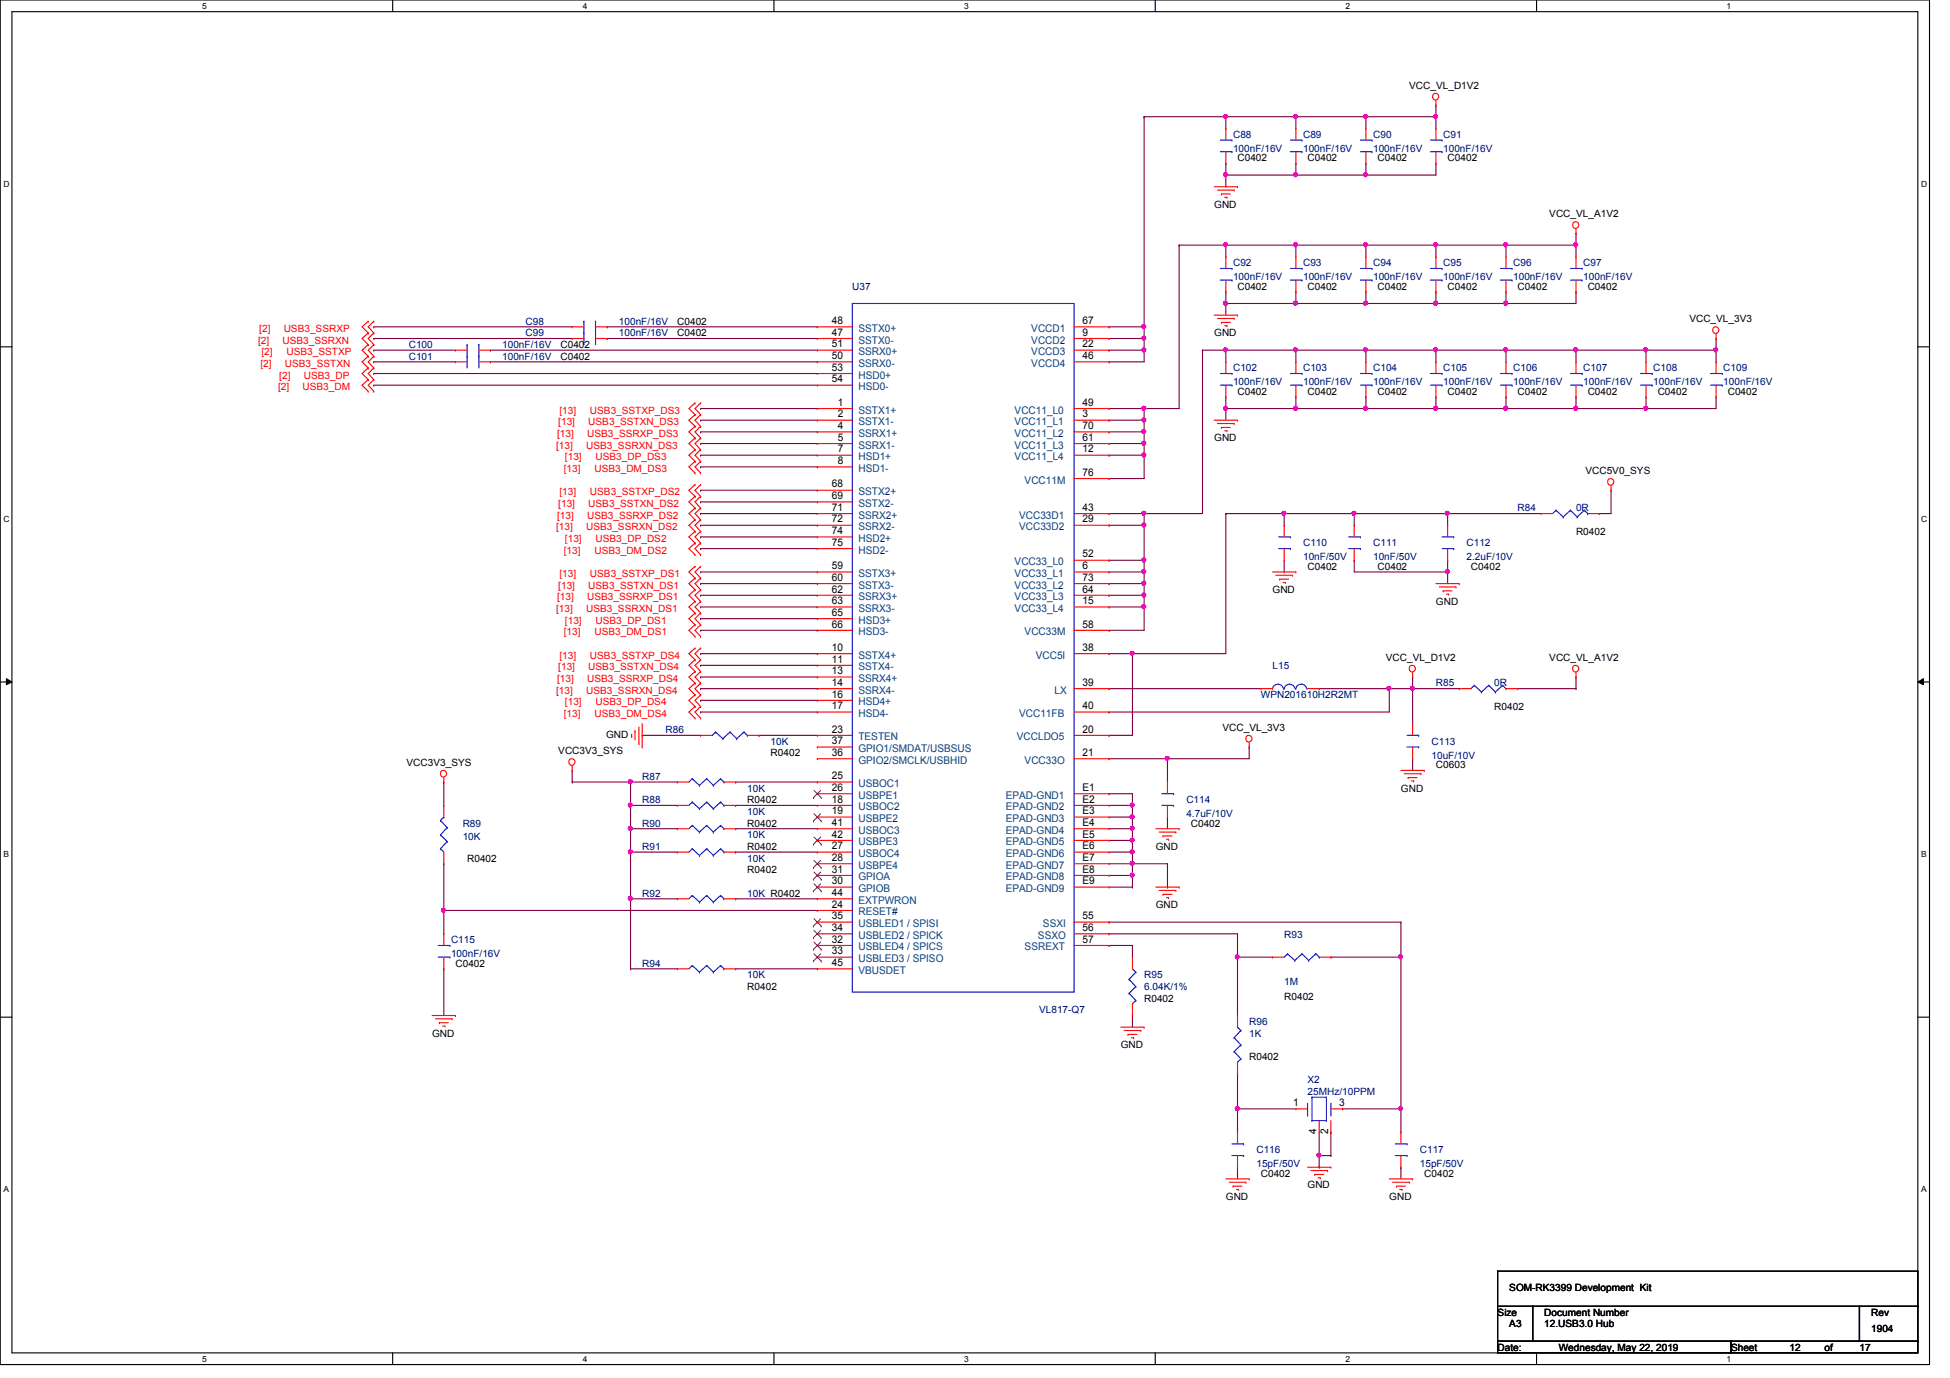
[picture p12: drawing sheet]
<svg xmlns="http://www.w3.org/2000/svg" width="297mm" height="210mm" viewBox="0 0 297 210" stroke-linecap="round" stroke-linejoin="round" font-family="sans-serif">
<defs><g id="words">
<g font-size="1.6">
<text x="126.7" y="51.1">47</text>
<text x="126.7" y="49.4">48</text>
<text x="126.7" y="52.9">51</text>
<text x="164.9" y="51.1">9</text>
<text x="164.9" y="52.9">22</text>
<text x="164.9" y="49.4">67</text>
<text x="126.7" y="54.7">50</text>
<text x="126.7" y="56.5">53</text>
<text x="126.7" y="58.3">54</text>
<text x="164.9" y="54.7">46</text>
<text x="127.6" y="61.8">1</text>
<text x="127.6" y="63.6">2</text>
<text x="127.6" y="65.4">4</text>
<text x="164.9" y="63.6">3</text>
<text x="164.9" y="61.8">49</text>
<text x="164.9" y="65.4">70</text>
<text x="127.6" y="67.1">5</text>
<text x="127.6" y="68.9">7</text>
<text x="127.6" y="70.7">8</text>
<text x="164.9" y="68.9">12</text>
<text x="164.9" y="67.1">61</text>
<text x="126.7" y="74.3">68</text>
<text x="126.7" y="76">69</text>
<text x="126.7" y="77.8">71</text>
<text x="164.9" y="77.8">43</text>
<text x="164.9" y="72.5">76</text>
<text x="126.7" y="79.6">72</text>
<text x="126.7" y="81.4">74</text>
<text x="126.7" y="83.1">75</text>
<text x="164.9" y="79.6">29</text>
<text x="126.7" y="86.7">59</text>
<text x="126.7" y="88.5">60</text>
<text x="164.9" y="86.7">6</text>
<text x="164.9" y="84.9">52</text>
<text x="164.9" y="88.5">73</text>
<text x="126.7" y="90.3">62</text>
<text x="126.7" y="92">63</text>
<text x="126.7" y="93.8">65</text>
<text x="126.7" y="95.6">66</text>
<text x="164.9" y="92">15</text>
<text x="164.9" y="95.6">58</text>
<text x="164.9" y="90.3">64</text>
<text x="126.7" y="99.1">10</text>
<text x="126.7" y="100.9">11</text>
<text x="164.9" y="99.1">38</text>
<text x="126.7" y="102.7">13</text>
<text x="126.7" y="104.5">14</text>
<text x="126.7" y="106.3">16</text>
<text x="164.9" y="104.5">39</text>
<text x="126.7" y="108">17</text>
<text x="126.7" y="111.6">23</text>
<text x="126.7" y="113.4">37</text>
<text x="164.9" y="111.6">20</text>
<text x="164.9" y="108">40</text>
<text x="126.7" y="118.7">25</text>
<text x="126.7" y="115.1">36</text>
<text x="164.9" y="115.1">21</text>
<text x="126.7" y="122.3">18</text>
<text x="126.7" y="124">19</text>
<text x="126.7" y="120.5">26</text>
<text x="126.7" y="125.8">41</text>
<text x="164.9" y="120.5">E1</text>
<text x="164.9" y="122.3">E2</text>
<text x="164.9" y="124">E3</text>
<text x="164.9" y="125.8">E4</text>
<text x="126.7" y="129.4">27</text>
<text x="126.7" y="131.1">28</text>
<text x="126.7" y="127.6">42</text>
<text x="164.9" y="127.6">E5</text>
<text x="164.9" y="129.4">E6</text>
<text x="164.9" y="131.1">E7</text>
<text x="126.7" y="134.7">30</text>
<text x="126.7" y="132.9">31</text>
<text x="126.7" y="136.5">44</text>
<text x="164.9" y="132.9">E8</text>
<text x="164.9" y="134.7">E9</text>
<text x="126.7" y="138.3">24</text>
<text x="126.7" y="143.6">32</text>
<text x="126.7" y="141.8">34</text>
<text x="126.7" y="140">35</text>
<text x="164.9" y="140">55</text>
<text x="164.9" y="141.8">56</text>
<text x="164.9" y="143.6">57</text>
<text x="126.7" y="145.4">33</text>
<text x="126.7" y="147.2">45</text>
<text x="197" y="168.5">1</text>
<text x="200.5" y="172.8" transform="rotate(-90 200.5 172.8)">4</text>
<text x="202.3" y="172.8" transform="rotate(-90 202.3 172.8)">2</text>
<text x="204" y="168.5">3</text>
</g>
<g font-size="1.6" fill="#004080">
<text x="130.8" y="52.3">SSTX0-</text>
<text x="130.8" y="50.5">SSTX0+</text>
<text x="157.1" y="52.3">VCCD2</text>
<text x="157.1" y="50.5">VCCD1</text>
<text x="130.8" y="55.9">SSRX0-</text>
<text x="130.8" y="54.1">SSRX0+</text>
<text x="130.8" y="57.7">HSD0+</text>
<text x="130.8" y="59.4">HSD0-</text>
<text x="157.1" y="54.1">VCCD3</text>
<text x="157.1" y="55.9">VCCD4</text>
<text x="130.8" y="63">SSTX1+</text>
<text x="130.8" y="64.8">SSTX1-</text>
<text x="154.6" y="64.8">VCC11_L1</text>
<text x="154.6" y="63">VCC11_L0</text>
<text x="130.8" y="66.5">SSRX1+</text>
<text x="130.8" y="68.3">SSRX1-</text>
<text x="130.8" y="70.1">HSD1+</text>
<text x="130.8" y="71.9">HSD1-</text>
<text x="154.6" y="70.1">VCC11_L4</text>
<text x="154.6" y="68.3">VCC11_L3</text>
<text x="154.6" y="66.5">VCC11_L2</text>
<text x="130.8" y="75.4">SSTX2+</text>
<text x="130.8" y="77.2">SSTX2-</text>
<text x="156.1" y="73.7">VCC11M</text>
<text x="130.8" y="79">SSRX2+</text>
<text x="130.8" y="80.8">SSRX2-</text>
<text x="130.8" y="82.6">HSD2+</text>
<text x="155.2" y="80.8">VCC33D2</text>
<text x="155.2" y="79">VCC33D1</text>
<text x="130.8" y="87.9">SSTX3+</text>
<text x="130.8" y="89.7">SSTX3-</text>
<text x="130.8" y="84.3">HSD2-</text>
<text x="154.6" y="87.9">VCC33_L1</text>
<text x="154.6" y="86.1">VCC33_L0</text>
<text x="154.6" y="89.7">VCC33_L2</text>
<text x="130.8" y="91.4">SSRX3+</text>
<text x="130.8" y="93.2">SSRX3-</text>
<text x="130.8" y="95">HSD3+</text>
<text x="154.6" y="93.2">VCC33_L4</text>
<text x="154.6" y="91.4">VCC33_L3</text>
<text x="130.8" y="100.3">SSTX4+</text>
<text x="130.8" y="96.8">HSD3-</text>
<text x="156.1" y="96.8">VCC33M</text>
<text x="157.8" y="100.3">VCC5I</text>
<text x="130.8" y="102.1">SSTX4-</text>
<text x="130.8" y="103.9">SSRX4+</text>
<text x="130.8" y="105.7">SSRX4-</text>
<text x="130.8" y="107.4">HSD4+</text>
<text x="160.7" y="105.7">LX</text>
<text x="130.8" y="109.2">HSD4-</text>
<text x="130.8" y="112.8">TESTEN</text>
<text x="154.9" y="112.8">VCCLDO5</text>
<text x="155.2" y="109.2">VCC11FB</text>
<text x="130.8" y="119.9">USBOC1</text>
<text x="130.8" y="116.3">GPIO2/SMCLK/USBHID</text>
<text x="130.8" y="114.6">GPIO1/SMDAT/USBSUS</text>
<text x="156.1" y="116.3">VCC33O</text>
<text x="130.8" y="123.4">USBOC2</text>
<text x="130.8" y="125.2">USBPE2</text>
<text x="130.8" y="121.7">USBPE1</text>
<text x="153.2" y="121.7">EPAD-GND1</text>
<text x="153.2" y="123.4">EPAD-GND2</text>
<text x="153.2" y="125.2">EPAD-GND3</text>
<text x="130.8" y="130.6">USBOC4</text>
<text x="130.8" y="127">USBOC3</text>
<text x="130.8" y="128.8">USBPE3</text>
<text x="153.2" y="127">EPAD-GND4</text>
<text x="153.2" y="128.8">EPAD-GND5</text>
<text x="153.2" y="130.6">EPAD-GND6</text>
<text x="130.8" y="132.3">USBPE4</text>
<text x="130.8" y="135.9">GPIOB</text>
<text x="130.8" y="134.1">GPIOA</text>
<text x="130.8" y="137.7">EXTPWRON</text>
<text x="153.2" y="132.3">EPAD-GND7</text>
<text x="153.2" y="134.1">EPAD-GND8</text>
<text x="153.2" y="135.9">EPAD-GND9</text>
<text x="130.8" y="139.4">RESET#</text>
<text x="130.8" y="143">USBLED2 / SPICK</text>
<text x="130.8" y="141.2">USBLED1 / SPISI</text>
<text x="158.1" y="143">SSXO</text>
<text x="158.9" y="141.2">SSXI</text>
<text x="130.8" y="144.8">USBLED4 / SPICS</text>
<text x="130.8" y="146.6">USBLED3 / SPISO</text>
<text x="130.8" y="148.3">VBUSDET</text>
<text x="156.1" y="144.8">SSREXT</text>
</g>
<g font-size="1.5">
<text x="214.7" y="13.5">VCC_VL_D1V2</text>
<text x="188.5" y="24.6">C0402</text>
<text x="199.2" y="24.6">C0402</text>
<text x="209.8" y="24.6">C0402</text>
<text x="220.5" y="24.6">C0402</text>
<text x="185" y="31.7">GND</text>
<text x="236" y="33.1">VCC_VL_A1V2</text>
<text x="188.5" y="44.1">C0402</text>
<text x="199.2" y="44.1">C0402</text>
<text x="209.8" y="44.1">C0402</text>
<text x="220.5" y="44.1">C0402</text>
<text x="231.2" y="44.1">C0402</text>
<text x="241.8" y="44.1">C0402</text>
<text x="85.4" y="53">C0402</text>
<text x="103.2" y="51.2">C0402</text>
<text x="103.2" y="49.4">C0402</text>
<text x="185" y="51.2">GND</text>
<text x="257.3" y="49.1">VCC_VL_3V3</text>
<text x="85.4" y="54.8">C0402</text>
<text x="188.5" y="60.1">C0402</text>
<text x="199.2" y="60.1">C0402</text>
<text x="209.8" y="60.1">C0402</text>
<text x="220.5" y="60.1">C0402</text>
<text x="231.2" y="60.1">C0402</text>
<text x="241.8" y="60.1">C0402</text>
<text x="252.5" y="60.1">C0402</text>
<text x="263.2" y="60.1">C0402</text>
<text x="185" y="67.2">GND</text>
<text x="241.5" y="72.2">VCC5V0_SYS</text>
<text x="240.1" y="81.4">R0402</text>
<text x="199.2" y="86.8">C0402</text>
<text x="209.8" y="86.8">C0402</text>
<text x="224.1" y="86.8">C0402</text>
<text x="193.8" y="90.3">GND</text>
<text x="218.7" y="92.1">GND</text>
<text x="211.1" y="100.7">VCC_VL_D1V2</text>
<text x="236" y="100.7">VCC_VL_A1V2</text>
<text x="92.3" y="112.4">GND</text>
<text x="186.2" y="111.3">VCC_VL_3V3</text>
<text x="227.6" y="108.1">R0402</text>
<text x="61.9" y="116.7">VCC3V3_SYS</text>
<text x="85" y="114.9">VCC3V3_SYS</text>
<text x="117.4" y="115.2">R0402</text>
<text x="218.7" y="117">C0603</text>
<text x="113.8" y="125.9">R0402</text>
<text x="113.8" y="122.3">R0402</text>
<text x="181.4" y="125.9">C0402</text>
<text x="213.4" y="120.6">GND</text>
<text x="71.2" y="131.2">R0402</text>
<text x="113.8" y="129.5">R0402</text>
<text x="176.1" y="129.5">GND</text>
<text x="113.8" y="133">R0402</text>
<text x="176.1" y="138.3">GND</text>
<text x="69.4" y="147.2">C0402</text>
<text x="113.8" y="150.8">R0402</text>
<text x="174.3" y="152.6">R0402</text>
<text x="195.6" y="152.4">R0402</text>
<text x="65.8" y="157.9">GND</text>
<text x="170.7" y="159.7">GND</text>
<text x="190.3" y="161.5">R0402</text>
<text x="192.1" y="179.2">C0402</text>
<text x="217" y="179.2">C0402</text>
<text x="186.7" y="182.8">GND</text>
<text x="199.2" y="181">GND</text>
<text x="211.6" y="182.8">GND</text>
<text x="229.9" y="196.7">SOM-RK3399 Development Kit</text>
<text x="228.1" y="200.4">Size</text>
<text x="229.9" y="202.2">A3</text>
<text x="235.2" y="200.4">Document Number</text>
<text x="235.2" y="202.2">12.USB3.0 Hub</text>
<text x="285" y="202.9">1904</text>
<text x="285" y="200.4">Rev</text>
<text x="228.1" y="205.7">Date:</text>
<text x="237.4" y="205.7">Wednesday, May 22, 2019</text>
<text x="263.7" y="205.7">Sheet</text>
<text x="272.6" y="205.7">12</text>
<text x="277.9" y="205.7">of</text>
<text x="283.2" y="205.7">17</text>
</g>
<g font-size="1.5" fill="#000080">
<text x="187.8" y="21">C88</text>
<text x="187.8" y="23.1">100nF/16V</text>
<text x="198.5" y="21">C89</text>
<text x="198.5" y="23.1">100nF/16V</text>
<text x="209.2" y="21">C90</text>
<text x="209.2" y="23.1">100nF/16V</text>
<text x="219.8" y="21">C91</text>
<text x="219.8" y="23.1">100nF/16V</text>
<text x="187.8" y="40.6">C92</text>
<text x="198.5" y="40.6">C93</text>
<text x="209.2" y="40.6">C94</text>
<text x="219.8" y="40.6">C95</text>
<text x="230.5" y="40.6">C96</text>
<text x="241.2" y="40.6">C97</text>
<text x="129.8" y="44.1">U37</text>
<text x="187.8" y="42.7">100nF/16V</text>
<text x="198.5" y="42.7">100nF/16V</text>
<text x="209.2" y="42.7">100nF/16V</text>
<text x="219.8" y="42.7">100nF/16V</text>
<text x="230.5" y="42.7">100nF/16V</text>
<text x="241.2" y="42.7">100nF/16V</text>
<text x="62.3" y="53">C100</text>
<text x="76.5" y="53">100nF/16V</text>
<text x="80" y="51.2">C99</text>
<text x="80" y="49.4">C98</text>
<text x="94.3" y="51.2">100nF/16V</text>
<text x="94.3" y="49.4">100nF/16V</text>
<text x="62.3" y="54.8">C101</text>
<text x="76.5" y="54.8">100nF/16V</text>
<text x="187.8" y="56.6">C102</text>
<text x="187.8" y="58.7">100nF/16V</text>
<text x="198.5" y="56.6">C103</text>
<text x="198.5" y="58.7">100nF/16V</text>
<text x="209.2" y="56.6">C104</text>
<text x="209.2" y="58.7">100nF/16V</text>
<text x="219.8" y="56.6">C105</text>
<text x="219.8" y="58.7">100nF/16V</text>
<text x="230.5" y="56.6">C106</text>
<text x="230.5" y="58.7">100nF/16V</text>
<text x="241.2" y="56.6">C107</text>
<text x="241.2" y="58.7">100nF/16V</text>
<text x="251.8" y="56.6">C108</text>
<text x="251.8" y="58.7">100nF/16V</text>
<text x="262.5" y="56.6">C109</text>
<text x="262.5" y="58.7">100nF/16V</text>
<text x="231.2" y="77.9">R84</text>
<text x="240.1" y="77.9">0R</text>
<text x="198.5" y="83.2">C110</text>
<text x="209.2" y="83.2">C111</text>
<text x="223.4" y="83.2">C112</text>
<text x="198.5" y="85.3">10nF/50V</text>
<text x="209.2" y="85.3">10nF/50V</text>
<text x="223.4" y="85.3">2.2uF/10V</text>
<text x="193.8" y="101.9">L15</text>
<text x="192.1" y="106.3">WPN201610H2R2MT</text>
<text x="218.7" y="104.6">R85</text>
<text x="227.6" y="104.6">0R</text>
<text x="101.4" y="111.7">R86</text>
<text x="117.4" y="113.5">10K</text>
<text x="218.1" y="113.5">C113</text>
<text x="97.8" y="118.8">R87</text>
<text x="218.1" y="115.6">10uF/10V</text>
<text x="70.5" y="125.9">R89</text>
<text x="97.8" y="122.3">R88</text>
<text x="97.8" y="125.9">R90</text>
<text x="113.8" y="124.1">10K</text>
<text x="113.8" y="120.6">10K</text>
<text x="180.7" y="122.3">C114</text>
<text x="180.7" y="124.5">4.7uF/10V</text>
<text x="70.5" y="128">10K</text>
<text x="97.8" y="129.5">R91</text>
<text x="113.8" y="131.2">10K</text>
<text x="113.8" y="127.7">10K</text>
<text x="97.8" y="136.6">R92</text>
<text x="113.8" y="136.6">10K R0402</text>
<text x="68.7" y="143.7">C115</text>
<text x="195.6" y="142.8">R93</text>
<text x="68.7" y="145.8">100nF/16V</text>
<text x="97.8" y="147.2">R94</text>
<text x="113.8" y="149">10K</text>
<text x="174.3" y="149">R95</text>
<text x="158.3" y="154.3">VL817-Q7</text>
<text x="174.3" y="150.8">6.04K/1%</text>
<text x="195.6" y="150.1">1M</text>
<text x="190.3" y="156.1">R96</text>
<text x="190.3" y="157.9">1K</text>
<text x="199.2" y="165">X2</text>
<text x="199.2" y="166.8">25MHz/10PPM</text>
<text x="191.4" y="175.7">C116</text>
<text x="191.4" y="177.8">15pF/50V</text>
<text x="216.3" y="175.7">C117</text>
<text x="216.3" y="177.8">15pF/50V</text>
</g>
<g font-size="1.5" fill="#f00">
<text x="39.3" y="52.3">[2]</text>
<text x="39.5" y="50.5">[2]</text>
<text x="43" y="52.3">USB3_SSRXN</text>
<text x="43.2" y="50.5">USB3_SSRXP</text>
<text x="39.7" y="55.9">[2]</text>
<text x="39.8" y="54.1">[2]</text>
<text x="42.4" y="59.4">[2]</text>
<text x="42.5" y="57.7">[2]</text>
<text x="43.4" y="55.9">USB3_SSTXN</text>
<text x="43.6" y="54.1">USB3_SSTXP</text>
<text x="46.1" y="59.4">USB3_DM</text>
<text x="46.3" y="57.7">USB3_DP</text>
<text x="85" y="64.8">[13]</text>
<text x="85.2" y="63">[13]</text>
<text x="89.6" y="64.8">USB3_SSTXN_DS3</text>
<text x="89.9" y="63">USB3_SSTXP_DS3</text>
<text x="84.7" y="68.3">[13]</text>
<text x="84.9" y="66.5">[13]</text>
<text x="85.9" y="71.9">[13]</text>
<text x="86.1" y="70.1">[13]</text>
<text x="89.3" y="68.3">USB3_SSRXN_DS3</text>
<text x="89.4" y="66.5">USB3_SSRXP_DS3</text>
<text x="90.5" y="71.9">USB3_DM_DS3</text>
<text x="90.7" y="70.1">USB3_DP_DS3</text>
<text x="85" y="77.2">[13]</text>
<text x="85.2" y="75.4">[13]</text>
<text x="89.6" y="77.2">USB3_SSTXN_DS2</text>
<text x="89.9" y="75.4">USB3_SSTXP_DS2</text>
<text x="84.7" y="80.8">[13]</text>
<text x="84.9" y="79">[13]</text>
<text x="86.1" y="82.6">[13]</text>
<text x="89.3" y="80.8">USB3_SSRXN_DS2</text>
<text x="89.4" y="79">USB3_SSRXP_DS2</text>
<text x="90.7" y="82.6">USB3_DP_DS2</text>
<text x="85" y="89.7">[13]</text>
<text x="85.2" y="87.9">[13]</text>
<text x="85.9" y="84.3">[13]</text>
<text x="89.6" y="89.7">USB3_SSTXN_DS1</text>
<text x="89.9" y="87.9">USB3_SSTXP_DS1</text>
<text x="90.5" y="84.3">USB3_DM_DS2</text>
<text x="84.7" y="93.2">[13]</text>
<text x="84.9" y="91.4">[13]</text>
<text x="86.1" y="95">[13]</text>
<text x="89.3" y="93.2">USB3_SSRXN_DS1</text>
<text x="89.4" y="91.4">USB3_SSRXP_DS1</text>
<text x="90.7" y="95">USB3_DP_DS1</text>
<text x="85.2" y="100.3">[13]</text>
<text x="85.9" y="96.8">[13]</text>
<text x="89.9" y="100.3">USB3_SSTXP_DS4</text>
<text x="90.5" y="96.8">USB3_DM_DS1</text>
<text x="84.7" y="105.7">[13]</text>
<text x="84.9" y="103.9">[13]</text>
<text x="85" y="102.1">[13]</text>
<text x="86.1" y="107.4">[13]</text>
<text x="89.3" y="105.7">USB3_SSRXN_DS4</text>
<text x="89.4" y="103.9">USB3_SSRXP_DS4</text>
<text x="89.6" y="102.1">USB3_SSTXN_DS4</text>
<text x="90.7" y="107.4">USB3_DP_DS4</text>
<text x="85.9" y="109.2">[13]</text>
<text x="90.5" y="109.2">USB3_DM_DS4</text>
</g>
<g font-size="1.3">
<text x="30.8" y="1.4">5</text>
<text x="88.8" y="1.4">4</text>
<text x="146.9" y="1.4">3</text>
<text x="204.9" y="1.4">2</text>
<text x="263" y="1.4">1</text>
<text x=".5" y="28.4">D</text>
<text x="292.6" y="28.4">D</text>
<text x=".5" y="79.5">C</text>
<text x="292.6" y="79.5">C</text>
<text x=".5" y="130.6">B</text>
<text x="292.6" y="130.6">B</text>
<text x=".5" y="181.6">A</text>
<text x="292.6" y="181.6">A</text>
<text x="30.8" y="207.5">5</text>
<text x="88.8" y="207.5">4</text>
<text x="146.9" y="207.5">3</text>
<text x="204.9" y="207.5">2</text>
<text x="263" y="207.5">1</text>
</g>
</g></defs>
<path d="M0 0h293.9v207.9h-293.9zM1.8 1.8h290.3v204.3h-290.3z" fill="none" stroke="#000" stroke-width=".17"/>
<g fill="#fff">
<path d="M30.8 .3h.7v1.4h-.7z"/>
<path d="M30.8 206.3h.7v1.5h-.7z"/>
</g>
<path d="M59.8 0v1.8M59.8 206.1v1.8" fill="none" stroke="#000" stroke-width=".17"/>
<g fill="#fff">
<path d="M88.8 .3h.6v1.4h-.6z"/>
<path d="M88.8 206.3h.6v1.5h-.6z"/>
</g>
<path d="M117.9 0v1.8M117.9 206.1v1.8" fill="none" stroke="#000" stroke-width=".17"/>
<g fill="#fff">
<path d="M146.9 .3h.6v1.4h-.6z"/>
<path d="M146.9 206.3h.6v1.5h-.6z"/>
</g>
<path d="M176 0v1.8M176 206.1v1.8" fill="none" stroke="#000" stroke-width=".17"/>
<g fill="#fff">
<path d="M204.9 .3h.7v1.4h-.7z"/>
<path d="M204.9 206.3h.7v1.5h-.7z"/>
</g>
<path d="M234.1 0v1.8M234.1 206.1v1.8" fill="none" stroke="#000" stroke-width=".17"/>
<g fill="#fff">
<path d="M263 .3h.7v1.4h-.7z"/>
<path d="M263 206.3h.7v1.5h-.7z"/>
<path d="M.5 27.3h1v1.4h-1z"/>
<path d="M292.6 27.3h1v1.4h-1z"/>
<path d="M.5 78.3h1v1.5h-1z"/>
<path d="M292.6 78.3h1v1.5h-1z"/>
</g>
<path d="M0 52.8h1.8M292.1 52.8h1.8" fill="none" stroke="#000" stroke-width=".17"/>
<g fill="#fff">
<path d="M.5 129.4h.9v1.4h-.9z"/>
<path d="M292.6 129.4h.9v1.4h-.9z"/>
</g>
<path d="M0 103.9h1.8M292.1 103.9h1.8" fill="none" stroke="#000" stroke-width=".17"/>
<path d="M1 103.4l.8 .5-.8 .4zM292.1 103.9l.9-.5v.9z" fill="#000"/>
<path d="M1 103.4l.8 .5-.8 .4zM292.1 103.9l.9-.5v.9z" fill="none" stroke="#000" stroke-width=".15"/>
<g fill="#fff">
<path d="M.5 180.4h.8v1.5h-.8z"/>
<path d="M292.6 180.4h.8v1.5h-.8z"/>
</g>
<path d="M0 154.9h1.8M292.1 154.9h1.8" fill="none" stroke="#000" stroke-width=".17"/>
<g fill="none" stroke="#800040" stroke-width=".17">
<path d="M56.9 49.8h.1M56.9 51.6h.1M56.9 53.3h.1M56.9 55.1h.1M56.9 56.9h.1M56.9 58.7h.1M56.9 49.8h30.3M56.9 51.6h30.3M56.9 55.1h12.5M56.9 53.3h12.5M56.9 56.9h67.6M56.9 58.7h67.6"/>
<path d="M74.7 55.1h.1M74.7 53.3h.1M74.7 55.1h49.8M74.7 53.3h49.8M92.5 49.8h.1M92.5 51.6h.1M92.5 49.8h32M92.5 51.6h32M106.7 78.2h.1M106.7 76.5h.1M106.7 74.7h.1M106.7 78.2h17.8"/>
<path d="M106.7 76.5h17.8M106.7 74.7h17.8M106.7 80h.1M106.7 99.6h.1M106.7 83.6h.1M106.7 81.8h.1M106.7 80h17.8M106.7 99.6h17.8M106.7 83.6h17.8M106.7 81.8h17.8M106.7 103.1h.1M106.7 104.9h.1"/>
<path d="M106.7 101.3h.1M106.7 108.5h.1M106.7 106.7h.1M106.7 103.1h17.8M106.7 104.9h17.8M106.7 101.3h17.8M106.7 108.5h17.8M106.7 106.7h17.8M96.1 136.9h.1M96.1 136.9v10.7M96.1 147.6h.1M96.1 147.6h7.1"/>
<path d="M188.5 177.8h.1M188.5 168.9h.1M188.5 168.9h8.9M188.5 168.9v3.6M188.5 177.8v1.8M201 176h.1M201 172.5v3.5M204.5 168.9h.1M204.5 168.9h8.9M213.4 177.8h.1M213.4 168.9h.1M213.4 168.9v3.6"/>
<path d="M213.4 177.8v1.8"/>
</g>
<circle cx="188.5" cy="168.9" r=".31" fill="#f0f"/>
<circle cx="188.5" cy="168.9" r=".31" fill="none" stroke="#f0f" stroke-width=".17"/>
<path d="M188.5 142.2h.1M188.5 142.2v3.6M188.5 163.6h.1M188.5 163.6v5.3" fill="none" stroke="#800040" stroke-width=".17"/>
<circle cx="188.5" cy="145.7" r=".31" fill="#f0f"/>
<circle cx="188.5" cy="145.7" r=".31" fill="none" stroke="#f0f" stroke-width=".17"/>
<path d="M168.9 142.2h.1M168.9 140.5h.1M168.9 142.2h19.6M168.9 140.5h44.5M213.4 140.5h.1M213.4 145.8h.1M213.4 140.5v28.4" fill="none" stroke="#800040" stroke-width=".17"/>
<circle cx="213.3" cy="168.9" r=".31" fill="#f0f"/>
<circle cx="213.3" cy="168.9" r=".31" fill="none" stroke="#f0f" stroke-width=".17"/>
<circle cx="213.3" cy="145.7" r=".31" fill="#f0f"/>
<circle cx="213.3" cy="145.7" r=".31" fill="none" stroke="#f0f" stroke-width=".17"/>
<path d="M168.9 122.7h3.6M172.5 124.5h.1M172.5 122.7h.1M172.5 126.2h.1M172.5 122.7v3.5M188.5 145.8h.1M188.5 145.8v8.9M188.5 145.8h5.3M202.7 145.8h.1M202.7 145.8h10.7" fill="none" stroke="#800040" stroke-width=".17"/>
<circle cx="172.5" cy="124.4" r=".31" fill="#f0f"/>
<circle cx="172.5" cy="124.4" r=".31" fill="none" stroke="#f0f" stroke-width=".17"/>
<path d="M168.9 124.5h3.6M172.5 124.5h.1M172.5 128h.1M172.5 126.2v1.8M168.9 144h.1M168.9 144h3.6M172.5 144h.1M172.5 154.7h.1M172.5 144v1.8M172.5 154.7v1.8" fill="none" stroke="#800040" stroke-width=".17"/>
<circle cx="172.5" cy="126.2" r=".31" fill="#f0f"/>
<circle cx="172.5" cy="126.2" r=".31" fill="none" stroke="#f0f" stroke-width=".17"/>
<circle cx="172.5" cy="128" r=".31" fill="#f0f"/>
<circle cx="172.5" cy="128" r=".31" fill="none" stroke="#f0f" stroke-width=".17"/>
<path d="M186.7 78.2h.1M186.7 78.2h8.9M243.6 78.2h.1M245.4 74.7h.1M245.4 74.7v3.5h-1.8M168.9 126.2h3.6M168.9 128h3.6M172.5 126.2h.1M172.5 129.8h.1M172.5 128h.1M172.5 131.6h.1M172.5 128v3.6" fill="none" stroke="#800040" stroke-width=".17"/>
<circle cx="172.5" cy="129.7" r=".31" fill="#f0f"/>
<circle cx="172.5" cy="129.7" r=".31" fill="none" stroke="#f0f" stroke-width=".17"/>
<circle cx="172.5" cy="131.5" r=".31" fill="#f0f"/>
<circle cx="172.5" cy="131.5" r=".31" fill="none" stroke="#f0f" stroke-width=".17"/>
<path d="M220.5 85.3h.1M220.5 85.3v1.8M168.9 129.8h3.6M172.5 129.8h.1" fill="none" stroke="#800040" stroke-width=".17"/>
<circle cx="220.5" cy="87.1" r=".31" fill="#f0f"/>
<circle cx="220.5" cy="87.1" r=".31" fill="none" stroke="#f0f" stroke-width=".17"/>
<path d="M186.7 78.2h.1M186.7 78.2v21.4M220.5 78.2h.1M220.5 78.2h14.2" fill="none" stroke="#800040" stroke-width=".17"/>
<circle cx="220.5" cy="78.2" r=".31" fill="#f0f"/>
<circle cx="220.5" cy="78.2" r=".31" fill="none" stroke="#f0f" stroke-width=".17"/>
<path d="M206.3 78.2h.1M206.3 78.2v1.8M220.5 78.2h.1M220.5 78.2v1.8M206.3 85.3h.1M206.3 85.3v1.8h14.2M220.5 87.1h.1M220.5 87.1v1.8" fill="none" stroke="#800040" stroke-width=".17"/>
<circle cx="206.2" cy="78.2" r=".31" fill="#f0f"/>
<circle cx="206.2" cy="78.2" r=".31" fill="none" stroke="#f0f" stroke-width=".17"/>
<path d="M206.3 78.2h.1M206.3 78.2h14.2M168.9 99.6h.1M168.9 99.6h3.6M168.9 131.6h3.6M168.9 133.3h3.6M172.5 133.3h.1M172.5 131.6h.1M172.5 131.6v1.7" fill="none" stroke="#800040" stroke-width=".17"/>
<circle cx="172.5" cy="133.3" r=".31" fill="#f0f"/>
<circle cx="172.5" cy="133.3" r=".31" fill="none" stroke="#f0f" stroke-width=".17"/>
<path d="M215.2 103.1h.1M215.2 104.9h.1M215.2 103.1v7.1" fill="none" stroke="#800040" stroke-width=".17"/>
<circle cx="215.1" cy="104.8" r=".31" fill="#f0f"/>
<circle cx="215.1" cy="104.8" r=".31" fill="none" stroke="#f0f" stroke-width=".17"/>
<path d="M201 104.9h.1M201 104.9h10.6M211.6 104.9h.1M211.6 104.9v3.6" fill="none" stroke="#800040" stroke-width=".17"/>
<circle cx="211.6" cy="104.8" r=".31" fill="#f0f"/>
<circle cx="211.6" cy="104.8" r=".31" fill="none" stroke="#f0f" stroke-width=".17"/>
<g fill="none" stroke="#800040" stroke-width=".17">
<path d="M195.6 78.2h.1M195.6 78.2h10.7M195.6 78.2v1.8M168.9 108.5h.1M168.9 104.9h.1M168.9 115.6h.1M168.9 104.9h23.2M168.9 108.5h42.7M168.9 115.6h8.9M177.8 115.6h.1M177.8 115.6v3.5M211.6 104.9h.1"/>
<path d="M211.6 104.9h10.7M215.2 115.6h.1M215.2 104.9h.1M215.2 115.6v1.7M231.2 104.9h8.9M240.1 103.1h.1M240.1 104.9h.1M240.1 103.1v1.8M168.9 135.1h3.6M172.5 131.6h.1M172.5 133.3h.1M172.5 135.1h.1"/>
<path d="M172.5 131.6h5.3v3.5M172.5 133.3v1.8M177.8 135.1h.1M177.8 124.5h.1M177.8 124.5v1.7"/>
</g>
<circle cx="195.6" cy="78.2" r=".31" fill="#f0f"/>
<circle cx="195.6" cy="78.2" r=".31" fill="none" stroke="#f0f" stroke-width=".17"/>
<path d="M168.9 112h.1M168.9 112h3.6M172.5 122.7h.1M172.5 120.9v1.8" fill="none" stroke="#800040" stroke-width=".17"/>
<circle cx="172.5" cy="122.6" r=".31" fill="#f0f"/>
<circle cx="172.5" cy="122.6" r=".31" fill="none" stroke="#f0f" stroke-width=".17"/>
<path d="M177.8 115.6h.1M190.3 113.8h.1M190.3 113.8v1.8h-12.5M168.9 120.9h.1M168.9 120.9h3.6" fill="none" stroke="#800040" stroke-width=".17"/>
<circle cx="177.8" cy="115.5" r=".31" fill="#f0f"/>
<circle cx="177.8" cy="115.5" r=".31" fill="none" stroke="#f0f" stroke-width=".17"/>
<path d="M174.3 17.8h.1M174.3 17.8v32M218.7 16h.1M218.7 16v1.8" fill="none" stroke="#800040" stroke-width=".17"/>
<circle cx="174.2" cy="49.7" r=".31" fill="#f0f"/>
<circle cx="174.2" cy="49.7" r=".31" fill="none" stroke="#f0f" stroke-width=".17"/>
<path d="M168.9 51.6h.1M168.9 51.6h5.4" fill="none" stroke="#800040" stroke-width=".17"/>
<circle cx="174.2" cy="51.5" r=".31" fill="#f0f"/>
<circle cx="174.2" cy="51.5" r=".31" fill="none" stroke="#f0f" stroke-width=".17"/>
<path d="M168.9 53.3h.1M168.9 53.3h5.4M174.3 51.6h.1M174.3 53.3h.1M174.3 51.6v3.5" fill="none" stroke="#800040" stroke-width=".17"/>
<circle cx="174.2" cy="53.3" r=".31" fill="#f0f"/>
<circle cx="174.2" cy="53.3" r=".31" fill="none" stroke="#f0f" stroke-width=".17"/>
<path d="M186.7 17.8h.1M186.7 17.8h10.7M186.7 17.8v1.8M218.7 17.8h.1M218.7 17.8v1.8M168.9 55.1h.1M168.9 55.1h5.4" fill="none" stroke="#800040" stroke-width=".17"/>
<circle cx="218.7" cy="17.7" r=".31" fill="#f0f"/>
<circle cx="218.7" cy="17.7" r=".31" fill="none" stroke="#f0f" stroke-width=".17"/>
<path d="M197.4 17.8h.1M197.4 17.8h21.3M208.1 17.8h.1M208.1 17.8v1.8" fill="none" stroke="#800040" stroke-width=".17"/>
<circle cx="208" cy="17.7" r=".31" fill="#f0f"/>
<circle cx="208" cy="17.7" r=".31" fill="none" stroke="#f0f" stroke-width=".17"/>
<circle cx="197.3" cy="17.7" r=".31" fill="#f0f"/>
<circle cx="197.3" cy="17.7" r=".31" fill="none" stroke="#f0f" stroke-width=".17"/>
<path d="M197.4 17.8h.1M197.4 17.8v1.8M186.7 24.9h.1M186.7 26.7h.1M186.7 24.9v3.5" fill="none" stroke="#800040" stroke-width=".17"/>
<circle cx="186.7" cy="26.6" r=".31" fill="#f0f"/>
<circle cx="186.7" cy="26.6" r=".31" fill="none" stroke="#f0f" stroke-width=".17"/>
<path d="M186.7 26.7h.1M197.4 26.7h.1M208.1 26.7h.1M208.1 24.9h.1M208.1 24.9v1.8M218.7 24.9h.1M218.7 24.9v1.8h-32" fill="none" stroke="#800040" stroke-width=".17"/>
<circle cx="208" cy="26.6" r=".31" fill="#f0f"/>
<circle cx="208" cy="26.6" r=".31" fill="none" stroke="#f0f" stroke-width=".17"/>
<circle cx="197.3" cy="26.6" r=".31" fill="#f0f"/>
<circle cx="197.3" cy="26.6" r=".31" fill="none" stroke="#f0f" stroke-width=".17"/>
<path d="M174.3 17.8h.1M174.3 17.8h12.4M197.4 24.9h.1M197.4 24.9v1.8" fill="none" stroke="#800040" stroke-width=".17"/>
<circle cx="186.7" cy="17.7" r=".31" fill="#f0f"/>
<circle cx="186.7" cy="17.7" r=".31" fill="none" stroke="#f0f" stroke-width=".17"/>
<g fill="none" stroke="#800040" stroke-width=".17">
<path d="M179.6 37.3h.1M179.6 37.3h7.1M168.9 49.8h.1M168.9 49.8h5.4M174.3 49.8h.1M174.3 49.8v1.8M106.7 67.6h.1M106.7 64h.1M106.7 62.2h.1M106.7 65.8h.1M106.7 71.1h.1M106.7 69.3h.1"/>
<path d="M106.7 67.6h17.8M106.7 64h17.8M106.7 62.2h17.8M106.7 65.8h17.8M106.7 71.1h17.8M106.7 69.3h17.8M106.7 94.2h.1M106.7 96h.1M106.7 88.9h.1M106.7 87.1h.1M106.7 90.7h.1M106.7 92.5h.1"/>
<path d="M106.7 94.2h17.8M106.7 96h17.8M106.7 88.9h17.8M106.7 87.1h17.8M106.7 90.7h17.8M106.7 92.5h17.8"/>
</g>
<circle cx="186.7" cy="37.3" r=".31" fill="#f0f"/>
<circle cx="186.7" cy="37.3" r=".31" fill="none" stroke="#f0f" stroke-width=".17"/>
<path d="M179.6 37.3h.1M179.6 37.3v24.9h-10.7M168.9 62.2h.1M174.3 62.2h.1M174.3 62.2v1.8" fill="none" stroke="#800040" stroke-width=".17"/>
<circle cx="174.2" cy="64" r=".31" fill="#f0f"/>
<circle cx="174.2" cy="64" r=".31" fill="none" stroke="#f0f" stroke-width=".17"/>
<circle cx="174.2" cy="62.2" r=".31" fill="#f0f"/>
<circle cx="174.2" cy="62.2" r=".31" fill="none" stroke="#f0f" stroke-width=".17"/>
<path d="M240.1 35.6h.1M240.1 35.6v1.7M168.9 64h.1M168.9 65.8h.1M168.9 64h5.4M168.9 65.8h5.4M174.3 64h.1M174.3 65.8h.1M174.3 64v3.6" fill="none" stroke="#800040" stroke-width=".17"/>
<circle cx="174.2" cy="67.5" r=".31" fill="#f0f"/>
<circle cx="174.2" cy="67.5" r=".31" fill="none" stroke="#f0f" stroke-width=".17"/>
<circle cx="174.2" cy="65.7" r=".31" fill="#f0f"/>
<circle cx="174.2" cy="65.7" r=".31" fill="none" stroke="#f0f" stroke-width=".17"/>
<path d="M168.9 67.6h.1M168.9 69.3h.1M168.9 67.6h5.4M174.3 67.6h.1M174.3 67.6v1.7h-5.4" fill="none" stroke="#800040" stroke-width=".17"/>
<circle cx="174.2" cy="69.3" r=".31" fill="#f0f"/>
<circle cx="174.2" cy="69.3" r=".31" fill="none" stroke="#f0f" stroke-width=".17"/>
<path d="M186.7 46.2h.1M186.7 46.2v1.8" fill="none" stroke="#800040" stroke-width=".17"/>
<circle cx="186.7" cy="46.2" r=".31" fill="#f0f"/>
<circle cx="186.7" cy="46.2" r=".31" fill="none" stroke="#f0f" stroke-width=".17"/>
<path d="M218.7 37.3h.1M218.7 37.3h10.7M186.7 46.2h.1M186.7 44.4h.1M186.7 46.2h10.7M186.7 44.4v1.8M218.7 44.4h.1M218.7 44.4v1.8" fill="none" stroke="#800040" stroke-width=".17"/>
<circle cx="229.3" cy="37.3" r=".31" fill="#f0f"/>
<circle cx="229.3" cy="37.3" r=".31" fill="none" stroke="#f0f" stroke-width=".17"/>
<circle cx="218.7" cy="37.3" r=".31" fill="#f0f"/>
<circle cx="218.7" cy="37.3" r=".31" fill="none" stroke="#f0f" stroke-width=".17"/>
<path d="M197.4 37.3h.1M197.4 37.3h21.3M208.1 37.3h.1" fill="none" stroke="#800040" stroke-width=".17"/>
<circle cx="208" cy="37.3" r=".31" fill="#f0f"/>
<circle cx="208" cy="37.3" r=".31" fill="none" stroke="#f0f" stroke-width=".17"/>
<circle cx="197.3" cy="37.3" r=".31" fill="#f0f"/>
<circle cx="197.3" cy="37.3" r=".31" fill="none" stroke="#f0f" stroke-width=".17"/>
<path d="M186.7 37.3h.1M186.7 37.3h10.7M197.4 46.2h.1M197.4 46.2h10.7" fill="none" stroke="#800040" stroke-width=".17"/>
<circle cx="208" cy="46.2" r=".31" fill="#f0f"/>
<circle cx="208" cy="46.2" r=".31" fill="none" stroke="#f0f" stroke-width=".17"/>
<circle cx="197.3" cy="46.2" r=".31" fill="#f0f"/>
<circle cx="197.3" cy="46.2" r=".31" fill="none" stroke="#f0f" stroke-width=".17"/>
<path d="M197.4 44.4h.1M197.4 44.4v1.8M208.1 46.2h.1M208.1 44.4h.1M208.1 44.4v1.8M218.7 46.2h.1M229.4 44.4h.1M229.4 44.4v1.8h-21.3" fill="none" stroke="#800040" stroke-width=".17"/>
<circle cx="229.3" cy="46.2" r=".31" fill="#f0f"/>
<circle cx="229.3" cy="46.2" r=".31" fill="none" stroke="#f0f" stroke-width=".17"/>
<circle cx="218.7" cy="46.2" r=".31" fill="#f0f"/>
<circle cx="218.7" cy="46.2" r=".31" fill="none" stroke="#f0f" stroke-width=".17"/>
<g fill="none" stroke="#800040" stroke-width=".17">
<path d="M186.7 37.3h.1M186.7 37.3v1.8M197.4 37.3h.1M197.4 37.3v1.8M208.1 37.3h.1M208.1 37.3v1.8M218.7 37.3h.1M218.7 37.3v1.8M229.4 37.3h.1M229.4 37.3v1.8M229.4 37.3h10.7M240.1 37.3h.1"/>
<path d="M240.1 37.3v1.8M168.9 72.9h.1M174.3 69.3h.1M174.3 69.3v3.6h-5.4"/>
</g>
<circle cx="240" cy="37.3" r=".31" fill="#f0f"/>
<circle cx="240" cy="37.3" r=".31" fill="none" stroke="#f0f" stroke-width=".17"/>
<path d="M229.4 46.2h.1M240.1 44.4h.1M240.1 44.4v1.8h-10.7M168.9 78.2h.1M168.9 78.2h5.4M172.5 99.6h.1M172.5 99.6h14.2M172.5 99.6v12.4" fill="none" stroke="#800040" stroke-width=".17"/>
<circle cx="172.5" cy="99.5" r=".31" fill="#f0f"/>
<circle cx="172.5" cy="99.5" r=".31" fill="none" stroke="#f0f" stroke-width=".17"/>
<path d="M183.2 53.3h.1M183.2 53.3h3.5M183.2 53.3v24.9h-8.9M261.4 51.6h.1M261.4 51.6v1.7M174.3 78.2h.1M174.3 78.2v1.8" fill="none" stroke="#800040" stroke-width=".17"/>
<circle cx="174.2" cy="80" r=".31" fill="#f0f"/>
<circle cx="174.2" cy="80" r=".31" fill="none" stroke="#f0f" stroke-width=".17"/>
<circle cx="174.2" cy="78.2" r=".31" fill="#f0f"/>
<circle cx="174.2" cy="78.2" r=".31" fill="none" stroke="#f0f" stroke-width=".17"/>
<path d="M168.9 80h.1M168.9 80h5.4M174.3 80h.1M174.3 80v5.3" fill="none" stroke="#800040" stroke-width=".17"/>
<circle cx="174.2" cy="85.3" r=".31" fill="#f0f"/>
<circle cx="174.2" cy="85.3" r=".31" fill="none" stroke="#f0f" stroke-width=".17"/>
<path d="M168.9 85.3h.1M168.9 87.1h.1M168.9 85.3h5.4M168.9 87.1h5.4M174.3 85.3h.1M174.3 87.1h.1M174.3 85.3v3.6" fill="none" stroke="#800040" stroke-width=".17"/>
<circle cx="174.2" cy="88.8" r=".31" fill="#f0f"/>
<circle cx="174.2" cy="88.8" r=".31" fill="none" stroke="#f0f" stroke-width=".17"/>
<circle cx="174.2" cy="87.1" r=".31" fill="#f0f"/>
<circle cx="174.2" cy="87.1" r=".31" fill="none" stroke="#f0f" stroke-width=".17"/>
<path d="M168.9 88.9h.1M168.9 90.7h.1M168.9 88.9h5.4M168.9 90.7h5.4M174.3 88.9h.1M174.3 90.7h.1M174.3 88.9v3.6" fill="none" stroke="#800040" stroke-width=".17"/>
<circle cx="174.2" cy="90.6" r=".31" fill="#f0f"/>
<circle cx="174.2" cy="90.6" r=".31" fill="none" stroke="#f0f" stroke-width=".17"/>
<path d="M168.9 92.5h.1M168.9 92.5h5.4M174.3 92.5h.1M174.3 92.5v3.5" fill="none" stroke="#800040" stroke-width=".17"/>
<circle cx="174.2" cy="92.4" r=".31" fill="#f0f"/>
<circle cx="174.2" cy="92.4" r=".31" fill="none" stroke="#f0f" stroke-width=".17"/>
<path d="M186.7 62.2h.1M186.7 60.5h.1M186.7 60.5v3.5M186.7 62.2h10.7M218.7 60.5h.1M218.7 60.5v1.7M168.9 96h.1M168.9 96h5.4" fill="none" stroke="#800040" stroke-width=".17"/>
<circle cx="186.7" cy="62.2" r=".31" fill="#f0f"/>
<circle cx="186.7" cy="62.2" r=".31" fill="none" stroke="#f0f" stroke-width=".17"/>
<path d="M197.4 62.2h.1M197.4 62.2h10.7" fill="none" stroke="#800040" stroke-width=".17"/>
<circle cx="208" cy="62.2" r=".31" fill="#f0f"/>
<circle cx="208" cy="62.2" r=".31" fill="none" stroke="#f0f" stroke-width=".17"/>
<circle cx="197.3" cy="62.2" r=".31" fill="#f0f"/>
<circle cx="197.3" cy="62.2" r=".31" fill="none" stroke="#f0f" stroke-width=".17"/>
<path d="M218.7 53.3h.1M218.7 53.3v1.8M197.4 60.5h.1M197.4 60.5v1.7M208.1 62.2h.1M208.1 60.5h.1M208.1 60.5v1.7M218.7 62.2h.1M229.4 60.5h.1M229.4 60.5v1.7h-21.3" fill="none" stroke="#800040" stroke-width=".17"/>
<circle cx="229.3" cy="62.2" r=".31" fill="#f0f"/>
<circle cx="229.3" cy="62.2" r=".31" fill="none" stroke="#f0f" stroke-width=".17"/>
<circle cx="218.7" cy="62.2" r=".31" fill="#f0f"/>
<circle cx="218.7" cy="62.2" r=".31" fill="none" stroke="#f0f" stroke-width=".17"/>
<path d="M186.7 53.3h.1M186.7 53.3v1.8M229.4 62.2h.1M229.4 62.2h10.7" fill="none" stroke="#800040" stroke-width=".17"/>
<circle cx="186.7" cy="53.3" r=".31" fill="#f0f"/>
<circle cx="186.7" cy="53.3" r=".31" fill="none" stroke="#f0f" stroke-width=".17"/>
<path d="M197.4 53.3h.1M197.4 53.3v1.8" fill="none" stroke="#800040" stroke-width=".17"/>
<circle cx="197.3" cy="53.3" r=".31" fill="#f0f"/>
<circle cx="197.3" cy="53.3" r=".31" fill="none" stroke="#f0f" stroke-width=".17"/>
<path d="M208.1 53.3h.1M208.1 53.3v1.8" fill="none" stroke="#800040" stroke-width=".17"/>
<circle cx="208" cy="53.3" r=".31" fill="#f0f"/>
<circle cx="208" cy="53.3" r=".31" fill="none" stroke="#f0f" stroke-width=".17"/>
<path d="M218.7 53.3h.1M218.7 53.3h10.7" fill="none" stroke="#800040" stroke-width=".17"/>
<circle cx="218.7" cy="53.3" r=".31" fill="#f0f"/>
<circle cx="218.7" cy="53.3" r=".31" fill="none" stroke="#f0f" stroke-width=".17"/>
<path d="M186.7 53.3h.1M186.7 53.3h32M197.4 53.3h.1M208.1 53.3h.1M240.1 53.3h.1M240.1 53.3v1.8M240.1 60.5h.1M240.1 60.5v1.7" fill="none" stroke="#800040" stroke-width=".17"/>
<circle cx="240" cy="53.3" r=".31" fill="#f0f"/>
<circle cx="240" cy="53.3" r=".31" fill="none" stroke="#f0f" stroke-width=".17"/>
<path d="M229.4 53.3h.1M229.4 53.3h10.7M229.4 53.3v1.8" fill="none" stroke="#800040" stroke-width=".17"/>
<circle cx="229.3" cy="53.3" r=".31" fill="#f0f"/>
<circle cx="229.3" cy="53.3" r=".31" fill="none" stroke="#f0f" stroke-width=".17"/>
<path d="M240.1 53.3h.1M240.1 53.3h10.6M250.7 53.3h.1M250.7 53.3v1.8" fill="none" stroke="#800040" stroke-width=".17"/>
<circle cx="250.7" cy="53.3" r=".31" fill="#f0f"/>
<circle cx="250.7" cy="53.3" r=".31" fill="none" stroke="#f0f" stroke-width=".17"/>
<path d="M250.7 53.3h.1M250.7 53.3h10.7M261.4 53.3h.1M261.4 53.3v1.8" fill="none" stroke="#800040" stroke-width=".17"/>
<circle cx="261.4" cy="53.3" r=".31" fill="#f0f"/>
<circle cx="261.4" cy="53.3" r=".31" fill="none" stroke="#f0f" stroke-width=".17"/>
<path d="M240.1 62.2h.1M250.7 60.5h.1M250.7 60.5v1.7h-10.6" fill="none" stroke="#800040" stroke-width=".17"/>
<circle cx="240" cy="62.2" r=".31" fill="#f0f"/>
<circle cx="240" cy="62.2" r=".31" fill="none" stroke="#f0f" stroke-width=".17"/>
<path d="M250.7 62.2h.1M261.4 60.5h.1M261.4 60.5v1.7h-10.7" fill="none" stroke="#800040" stroke-width=".17"/>
<circle cx="250.7" cy="62.2" r=".31" fill="#f0f"/>
<circle cx="250.7" cy="62.2" r=".31" fill="none" stroke="#f0f" stroke-width=".17"/>
<g fill="none" stroke="#800040" stroke-width=".17">
<path d="M96.1 119.1h.1M96.1 119.1h7.1M96.1 119.1v3.6M97.8 112h.1M97.8 112h8.9M112.1 119.1h.1M112.1 119.1h12.4M115.6 112h.1M115.6 112h8.9M112.1 122.7h.1M112.1 126.2h.1M112.1 129.8h.1"/>
<path d="M112.1 122.7h12.4M112.1 126.2h12.4M112.1 129.8h12.4"/>
</g>
<circle cx="96" cy="122.6" r=".31" fill="#f0f"/>
<circle cx="96" cy="122.6" r=".31" fill="none" stroke="#f0f" stroke-width=".17"/>
<path d="M87.2 117.3h.1M87.2 119.1h.1M87.2 117.3v1.8M87.2 119.1h8.9M96.1 122.7h.1M96.1 122.7h7.1" fill="none" stroke="#800040" stroke-width=".17"/>
<circle cx="96" cy="119.1" r=".31" fill="#f0f"/>
<circle cx="96" cy="119.1" r=".31" fill="none" stroke="#f0f" stroke-width=".17"/>
<path d="M96.1 126.2h.1M96.1 129.8h.1M96.1 122.7h.1M96.1 122.7v14.2M96.1 129.8h7.1" fill="none" stroke="#800040" stroke-width=".17"/>
<circle cx="96" cy="136.9" r=".31" fill="#f0f"/>
<circle cx="96" cy="136.9" r=".31" fill="none" stroke="#f0f" stroke-width=".17"/>
<circle cx="96" cy="129.7" r=".31" fill="#f0f"/>
<circle cx="96" cy="129.7" r=".31" fill="none" stroke="#f0f" stroke-width=".17"/>
<path d="M67.6 119.1h.1M67.6 119.1v3.6M67.6 131.6h.1M67.6 138.7h.1M67.6 131.6v10.6M67.6 138.7h56.9" fill="none" stroke="#800040" stroke-width=".17"/>
<circle cx="67.5" cy="138.6" r=".31" fill="#f0f"/>
<circle cx="67.5" cy="138.6" r=".31" fill="none" stroke="#f0f" stroke-width=".17"/>
<path d="M195.6 87.1h.1M195.6 85.3v1.8M96.1 126.2h.1M96.1 126.2h7.1M112.1 136.9h.1M112.1 136.9h12.4M112.1 147.6h.1M112.1 147.6h12.4" fill="none" stroke="#800040" stroke-width=".17"/>
<circle cx="96" cy="126.2" r=".31" fill="#f0f"/>
<circle cx="96" cy="126.2" r=".31" fill="none" stroke="#f0f" stroke-width=".17"/>
<path d="M96.1 136.9h.1M96.1 136.9h7.1M67.6 147.6h.1M67.6 147.6v7.1M201 176h1.7M202.7 176h.1" fill="none" stroke="#800040" stroke-width=".17"/>
<circle cx="200.9" cy="176" r=".31" fill="#f0f"/>
<circle cx="200.9" cy="176" r=".31" fill="none" stroke="#f0f" stroke-width=".17"/>
<path d="M201 177.8h.1M201 176v1.8M202.7 172.5h.1M202.7 172.5v3.5" fill="none" stroke="#800040" stroke-width=".17"/>
<g fill="none" stroke="#f00" stroke-width=".17">
<path d="M186.7 19.6h.1M186.7 19.6v1.7M197.4 19.6h.1M197.4 19.6v1.7M208.1 19.6h.1M208.1 19.6v1.7M218.7 16h.1M218.7 19.6h.1M218.7 15.3v.7M218.7 19.6v1.7M185 28.4h3.5M185.5 29h2.5"/>
<path d="M186.1 29.5h.1M186.1 29.5h1.3M186.6 30.1h.3M186.7 39.1h.1M186.7 24.9h.1M186.7 23.1v1.8M186.7 39.1v1.8M186.9 30.1h.1M188 29h.1M188.5 28.4h.1M197.4 39.1h.1M197.4 24.9h.1"/>
<path d="M197.4 23.1v1.8M197.4 39.1v1.8M208.1 24.9h.1M208.1 39.1h.1M208.1 23.1v1.8M208.1 39.1v1.8M218.7 24.9h.1M218.7 39.1h.1M218.7 23.1v1.8M218.7 39.1v1.8M229.4 39.1h.1M229.4 39.1v1.8"/>
<path d="M240.1 35.6h.1M240.1 39.1h.1M240.1 34.9v.7M240.1 39.1v1.8M56.1 48.9h.1M56.1 50.7h.1M56.1 52.5h.1M56.1 54.3h.1M56.1 56h.1M56.1 57.8h.1M56.1 59.6h.1M56.1 48.9l-.9 .9 .9 .9"/>
<path d="M56.1 50.7l-.9 .9 .9 .9M56.1 52.5l-.9 .8 .9 1M56.1 54.3l-.9 .8 .9 .9M56.1 56l-.9 .9 .9 .9M56.1 57.8l-.9 .9 .9 .9M56.9 48.9h.1M56.9 50.7h.1M56.9 52.5h.1M56.9 54.3h.1M56.9 56h.1M56.9 57.8h.1M56.9 59.6h.1"/>
<path d="M56.9 48.9l-.8 .9 .8 .9M56.9 50.7l-.8 .9 .8 .9M56.9 52.5l-.8 .8 .8 1M56.9 54.3l-.8 .8 .8 .9M56.9 56l-.8 .9 .8 .9M56.9 57.8l-.8 .9 .8 .9M69.4 53.3h.1M69.4 55.1h.1M69.4 53.3h1.8M69.4 55.1h1.8M72.9 53.3h1.8M72.9 55.1h1.8"/>
<path d="M74.7 53.3h.1M74.7 55.1h.1M87.2 51.6h.1M87.2 49.8h.1M87.2 51.6h1.7M87.2 49.8h1.7M90.7 51.6h1.8M90.7 49.8h1.8M92.5 51.6h.1M92.5 49.8h.1M124.5 51.6h.1M124.5 49.8h.1"/>
<path d="M124.5 55.1h.1M124.5 53.3h.1M124.5 56.9h.1M124.5 58.7h.1M124.5 51.6h5.3M124.5 53.3h5.3M124.5 55.1h5.3M124.5 49.8h5.3M124.5 56.9h5.3M124.5 58.7h5.3M163.6 51.6h5.3M163.6 53.3h5.3"/>
<path d="M163.6 55.1h5.3M163.6 49.8h5.3M168.9 51.6h.1M168.9 53.3h.1M168.9 55.1h.1M168.9 49.8h.1M185 48h3.5M185.5 48.5h2.5M186.1 49.1h.1M186.1 49.1h1.3M186.6 49.6h.3M186.7 55.1h.1"/>
<path d="M186.7 44.4h.1M186.7 42.7v1.7M186.7 55.1v1.8M186.7 58.7v1.8M186.9 49.6h.1M188 48.5h.1M188.5 48h.1M197.4 44.4h.1M197.4 55.1h.1M197.4 42.7v1.7M197.4 55.1v1.8M197.4 58.7v1.8"/>
<path d="M208.1 44.4h.1M208.1 55.1h.1M208.1 42.7v1.7M208.1 55.1v1.8M208.1 58.7v1.8M218.7 55.1h.1M218.7 44.4h.1M218.7 42.7v1.7M218.7 55.1v1.8M218.7 58.7v1.8M229.4 44.4h.1M229.4 55.1h.1"/>
<path d="M229.4 42.7v1.7M229.4 55.1v1.8M229.4 58.7v1.8M240.1 44.4h.1M240.1 55.1h.1M240.1 42.7v1.7M240.1 55.1v1.8M240.1 58.7v1.8M250.7 55.1h.1M250.7 55.1v1.8M250.7 58.7v1.8M261.4 51.6h.1"/>
<path d="M261.4 55.1h.1M261.4 50.9v.7M261.4 55.1v1.8M261.4 58.7v1.8M105.9 79.2h.1M105.9 73.8h.1M105.9 75.6h.1M105.9 77.4h.1M105.9 64.9h.1M105.9 66.7h.1M105.9 68.5h.1M105.9 63.2h.1"/>
<path d="M105.9 61.4h.1M105.9 70.3h.1M105.9 72.1h.1M105.9 79.2l-1 .8 1 .9M105.9 73.8l-1 .9 1 .9M105.9 77.4l-1 .8 1 1M105.9 75.6l-1 .9 1 .9M105.9 64.9l-1 .9 1 .9M105.9 66.7l-1 .9 1 .9M105.9 63.2l-1 .8 1 .9M105.9 61.4l-1 .8 1 1M105.9 68.5l-1 .8 1 1"/>
<path d="M105.9 70.3l-1 .8 1 1M106.7 79.2h.1M106.7 73.8h.1M106.7 75.6h.1M106.7 77.4h.1M106.7 64.9h.1M106.7 66.7h.1M106.7 68.5h.1M106.7 63.2h.1M106.7 61.4h.1M106.7 70.3h.1M106.7 72.1h.1"/>
<path d="M106.7 79.2l-.8 .8 .8 .9M106.7 73.8l-.8 .9 .8 .9M106.7 77.4l-.8 .8 .8 1M106.7 75.6l-.8 .9 .8 .9M106.7 64.9l-.8 .9 .8 .9M106.7 66.7l-.8 .9 .8 .9M106.7 63.2l-.8 .8 .8 .9M106.7 61.4l-.8 .8 .8 1M106.7 68.5l-.8 .8 .8 1M106.7 70.3l-.8 .8 .8 1M124.5 62.2h.1M124.5 64h.1"/>
<path d="M124.5 65.8h.1M124.5 67.6h.1M124.5 69.3h.1M124.5 71.1h.1M124.5 74.7h.1M124.5 76.5h.1M124.5 78.2h.1M124.5 64h5.3M124.5 78.2h5.3M124.5 62.2h5.3M124.5 65.8h5.3M124.5 67.6h5.3"/>
<path d="M124.5 69.3h5.3M124.5 71.1h5.3M124.5 74.7h5.3M124.5 76.5h5.3M163.6 64h5.3M163.6 78.2h5.3M163.6 62.2h5.3M163.6 65.8h5.3M163.6 67.6h5.3M163.6 69.3h5.3M163.6 72.9h5.3M168.9 64h.1"/>
<path d="M168.9 69.3h.1M168.9 78.2h.1M168.9 62.2h.1M168.9 67.6h.1M168.9 65.8h.1M168.9 72.9h.1M185 64h3.5M185.5 64.5h2.5M186.1 65.1h.1M186.1 65.1h1.3M186.6 65.6h.3M186.7 60.5h.1"/>
<path d="M186.9 65.6h.1M188 64.5h.1M188.5 64h.1M197.4 60.5h.1M208.1 60.5h.1M218.7 60.5h.1M229.4 60.5h.1M234.7 78.2h.1M234.7 78.2h1.8M240.1 60.5h.1M241.8 78.2h1.8M243.6 78.2h.1"/>
<path d="M245.4 74.7h.1M245.4 74v.7M250.7 60.5h.1M261.4 60.5h.1M105.9 80.9h.1M105.9 98.7h.1M105.9 82.7h.1M105.9 84.5h.1M105.9 86.3h.1M105.9 88.1h.1M105.9 89.8h.1M105.9 91.6h.1"/>
<path d="M105.9 93.4h.1M105.9 95.2h.1M105.9 96.9h.1M105.9 98.7l-1 .9 1 .9M105.9 82.7l-1 .9 1 .9M105.9 80.9l-1 .9 1 .9M105.9 86.3l-1 .8 1 1M105.9 89.8l-1 .9 1 .9M105.9 91.6l-1 .9 1 .9M105.9 95.2l-1 .8 1 .9M105.9 88.1l-1 .8 1 .9M105.9 93.4l-1 .8 1 1"/>
<path d="M106.7 80.9h.1M106.7 98.7h.1M106.7 82.7h.1M106.7 84.5h.1M106.7 86.3h.1M106.7 88.1h.1M106.7 89.8h.1M106.7 91.6h.1M106.7 93.4h.1M106.7 95.2h.1M106.7 96.9h.1M106.7 98.7l-.8 .9 .8 .9"/>
<path d="M106.7 82.7l-.8 .9 .8 .9M106.7 80.9l-.8 .9 .8 .9M106.7 86.3l-.8 .8 .8 1M106.7 89.8l-.8 .9 .8 .9M106.7 91.6l-.8 .9 .8 .9M106.7 95.2l-.8 .8 .8 .9M106.7 88.1l-.8 .8 .8 .9M106.7 93.4l-.8 .8 .8 1M124.5 99.6h.1M124.5 87.1h.1M124.5 88.9h.1M124.5 90.7h.1"/>
<path d="M124.5 92.5h.1M124.5 94.2h.1M124.5 96h.1M124.5 80h.1M124.5 81.8h.1M124.5 83.6h.1M124.5 88.9h5.3M124.5 87.1h5.3M124.5 99.6h5.3M124.5 92.5h5.3M124.5 80h5.3M124.5 96h5.3"/>
<path d="M124.5 90.7h5.3M124.5 94.2h5.3M124.5 81.8h5.3M124.5 83.6h5.3M163.6 88.9h5.3M163.6 87.1h5.3M163.6 99.6h5.3M163.6 92.5h5.3M163.6 80h5.3M163.6 85.3h5.3M163.6 96h5.3M163.6 90.7h5.3"/>
<path d="M168.9 87.1h.1M168.9 92.5h.1M168.9 80h.1M168.9 99.6h.1M168.9 85.3h.1M168.9 96h.1M168.9 90.7h.1M168.9 88.9h.1M193.8 87.1h3.6M194.3 87.6h2.6M194.9 88.2h.1M194.9 88.2h1.4"/>
<path d="M195.4 88.7h.4M195.6 85.3h.1M195.6 80h.1M195.6 80v1.8M195.6 83.6v1.7M195.8 88.7h.1M196.9 87.6h.1M197.4 87.1h.1M206.3 85.3h.1M206.3 80h.1M206.3 80v1.8M206.3 83.6v1.7"/>
<path d="M218.7 88.9h3.6M219.2 89.4h2.6M219.8 90h.1M219.8 90h1.4M220.3 90.5h.4M220.5 85.3h.1M220.5 80h.1M220.5 80v1.8M220.5 83.6v1.7M220.7 90.5h.1M221.8 89.4h.1M222.3 88.9h.1"/>
<path d="M67.6 119.1h.1M67.6 118.4v.7M87.2 117.3h.1M87.2 116.7v.6M96.2 112.2h.1M96.2 111.8v.4M96.7 111.3h.1M96.7 111.3v1.4M97.3 113.3h.1M97.3 110.7v2.6M97.8 113.8h.1M97.8 110.2v3.6"/>
<path d="M103.2 119.1h.1M103.2 119.1h1.7M105.9 102.3h.1M105.9 104.1h.1M105.9 105.8h.1M105.9 100.5h.1M105.9 107.6h.1M105.9 109.4h.1M105.9 102.3l-1 .8 1 1M105.9 104.1l-1 .8 1 .9M105.9 100.5l-1 .8 1 1M105.9 105.8l-1 .9 1 .9"/>
<path d="M105.9 107.6l-1 .9 1 .9M106.7 102.3h.1M106.7 104.1h.1M106.7 105.8h.1M106.7 100.5h.1M106.7 107.6h.1M106.7 109.4h.1M106.7 112h.1M106.7 102.3l-.8 .8 .8 1M106.7 104.1l-.8 .8 .8 .9M106.7 100.5l-.8 .8 .8 1M106.7 105.8l-.8 .9 .8 .9"/>
<path d="M106.7 107.6l-.8 .9 .8 .9M106.7 112h1.8M110.3 119.1h1.8M112.1 119.1h.1M113.8 112h1.8M115.6 112h.1M124.5 101.3h.1M124.5 103.1h.1M124.5 104.9h.1M124.5 106.7h.1M124.5 108.5h.1M124.5 112h.1"/>
<path d="M124.5 119.1h.1M124.5 115.6h.1M124.5 113.8h.1M124.5 119.1h5.3M124.5 112h5.3M124.5 104.9h5.3M124.5 101.3h5.3M124.5 103.1h5.3M124.5 106.7h5.3M124.5 108.5h5.3M124.5 115.6h5.3M124.5 113.8h5.3"/>
<path d="M163.6 112h5.3M163.6 104.9h5.3M163.6 108.5h5.3M163.6 115.6h5.3M168.9 112h.1M168.9 115.6h.1M168.9 104.9h.1M168.9 108.5h.1M177.8 119.1h.1M177.8 119.1v1.8M190.3 113.8h.1M190.3 113.1v.7"/>
<path d="M192.1 104.9h.1M192.1 104.9h1.7M199.2 104.9h1.8M201 104.9h.1M213.4 117.3h3.6M213.9 117.9h2.5M214.5 118.4h.1M214.5 118.4h1.4M215 119h.3M215.2 103.1h.1M215.2 115.6h.1M215.2 110.2h.1"/>
<path d="M215.2 102.4v.7M215.2 110.2v1.8M215.2 113.8v1.8M215.3 119h.1M216.4 117.9h.1M217 117.3h.1M222.3 104.9h.1M222.3 104.9h1.8M229.4 104.9h1.8M231.2 104.9h.1M240.1 103.1h.1M240.1 102.4v.7"/>
<path d="M67.6 131.6h.1M67.6 122.7h.1M67.6 122.7v1.8M67.6 129.8v1.8M103.2 122.7h.1M103.2 136.9h.1M103.2 129.8h.1M103.2 126.2h.1M103.2 126.2h1.7M103.2 122.7h1.7M103.2 136.9h1.7M103.2 129.8h1.7"/>
<path d="M110.3 126.2h1.8M110.3 122.7h1.8M110.3 136.9h1.8M110.3 129.8h1.8M112.1 122.7h.1M112.1 136.9h.1M112.1 129.8h.1M112.1 126.2h.1M124.5 122.7h.1M124.5 124.5h.1M124.5 138.7h.1M124.5 120.9h.1"/>
<path d="M124.5 129.8h.1M124.5 131.6h.1M124.5 135.1h.1M124.5 133.3h.1M124.5 126.2h.1M124.5 128h.1M124.5 136.9h.1M124.5 126.2h5.3M124.5 135.1h5.3M124.5 122.7h5.3M124.5 136.9h5.3M124.5 129.8h5.3"/>
<path d="M124.5 124.5h5.3M124.5 138.7h5.3M124.5 120.9h5.3M124.5 131.6h5.3M124.5 133.3h5.3M124.5 128h5.3M163.6 126.2h5.3M163.6 135.1h5.3M163.6 122.7h5.3M163.6 129.8h5.3M163.6 124.5h5.3M163.6 120.9h5.3"/>
<path d="M163.6 131.6h5.3M163.6 133.3h5.3M163.6 128h5.3M168.9 120.9h.1M168.9 122.7h.1M168.9 124.5h.1M168.9 126.2h.1M168.9 128h.1M168.9 129.8h.1M168.9 131.6h.1M168.9 133.3h.1M168.9 135.1h.1"/>
<path d="M176.1 126.2h3.5M176.1 135.1h3.5M176.6 126.7h2.5M176.6 135.6h2.5M177.2 127.3h.1M177.2 136.2h.1M177.2 127.3h1.3M177.2 136.2h1.3M177.7 127.8h.3M177.7 136.7h.3M177.8 124.5h.1M177.8 122.7v1.8"/>
<path d="M178 127.8h.1M178 136.7h.1M179.1 126.7h.1M179.1 135.6h.1M179.6 126.2h.1M179.6 135.1h.1M65.8 154.7h3.6M66.3 155.2h2.6M66.9 155.8h.1M66.9 155.8h1.4M67.4 156.3h.4M67.6 147.6h.1"/>
<path d="M67.6 142.2h.1M67.6 142.2v1.8M67.6 145.8v1.8M67.8 156.3h.1M68.9 155.2h.1M69.4 154.7h.1M103.2 147.6h.1M103.2 147.6h1.7M110.3 147.6h1.8M112.1 147.6h.1M124.5 144h.1M124.5 145.8h.1"/>
<path d="M124.5 142.2h.1M124.5 140.5h.1M124.5 147.6h.1M124.5 145.8h5.3M124.5 147.6h5.3M124.5 144h5.3M124.5 142.2h5.3M124.5 140.5h5.3M163.6 144h5.3M163.6 142.2h5.3M163.6 140.5h5.3M168.9 140.5h.1"/>
<path d="M168.9 142.2h.1M168.9 144h.1M170.7 156.5h3.6M171.2 157h2.6M171.8 157.6h.1M171.8 157.6h1.4M172.3 158.1h.4M172.5 145.8h.1M172.5 154.7h.1M172.5 145.8v1.8M172.5 152.9v1.8M172.7 158.1h.1"/>
<path d="M173.8 157h.1M174.3 156.5h.1M188.5 154.7h.1M188.5 154.7v1.8M193.8 145.8h.1M193.8 145.8h1.8M201 145.8h1.7M202.7 145.8h.1M186.7 179.6h3.6M188.5 163.6h.1M188.5 177.8h.1M188.5 172.5h.1"/>
<path d="M188.5 161.8v1.8M188.5 172.5v1.7M188.5 176v1.8M190.3 179.6h.1M197.4 168.9h.1M197.4 168.9h1.8M199.2 177.8h3.5M199.7 178.3h2.5M200.3 178.9h.1M200.3 178.9h1.3M200.8 179.4h.3M201 172.5h.1"/>
<path d="M201 170.7v1.8M201.1 179.4h.1M202.2 178.3h.1M202.7 177.8h.1M202.7 172.5h.1M202.7 168.9h1.8M202.7 170.7v1.8M204.5 168.9h.1M211.6 179.6h3.6M213.4 177.8h.1M213.4 172.5h.1M213.4 172.5v1.7"/>
<path d="M213.4 176v1.8M215.2 179.6h.1M187.2 180.1h2.6M187.8 180.7h.1M187.8 180.7h1.4M188.3 181.2h.4M188.7 181.2h.1M189.8 180.1h.1M212.1 180.1h2.6M212.7 180.7h.1M212.7 180.7h1.4M213.2 181.2h.4"/>
<path d="M213.6 181.2h.1M214.7 180.1h.1"/>
<circle cx="218.7" cy="14.7" r=".5"/>
<circle cx="240" cy="34.3" r=".5"/>
<circle cx="261.3" cy="50.3" r=".5"/>
<circle cx="245.3" cy="73.4" r=".5"/>
<circle cx="67.5" cy="117.8" r=".5"/>
<circle cx="87.1" cy="116.1" r=".5"/>
<circle cx="190.2" cy="112.5" r=".5"/>
<circle cx="215.1" cy="101.8" r=".5"/>
<circle cx="240" cy="101.8" r=".5"/>
</g>
<path d="M228.1 199h5.4v5.3h-5.4zM228.1 193.6h.1M228.1 193.6v5.4M228.1 193.6h64M233.5 199h49.7v5.3h-49.7zM283.2 199h8.9v5.3h-8.9zM292.1 193.6h.1M292.1 199h.1M292.1 193.6v5.4M228.1 204.3h35.6v1.8h-35.6zM263.7 204.3h28.4v1.8h-28.4z" fill="none" stroke="#000" stroke-width=".17"/>
<g fill="none" stroke="#00f" stroke-width=".17">
<path d="M185.9 23.1h1.8M185.9 21.3h1.8M187.7 23.1h.1M187.7 21.3h.1M196.6 23.1h1.7M196.6 21.3h1.7M198.3 23.1h.1M198.3 21.3h.1M207.2 23.1h1.8M207.2 21.3h1.8M209 23.1h.1M209 21.3h.1"/>
<path d="M217.9 23.1h1.8M217.9 21.3h1.8M219.7 23.1h.1M219.7 21.3h.1M71.2 52.5h.1M71.2 54.3h.1M71.2 52.5v3.5M72.9 52.5h.1M72.9 54.3h.1M72.9 52.5v3.5M88.9 50.7h.1M88.9 48.9h.1"/>
<path d="M88.9 48.9v3.6M90.7 50.7h.1M90.7 48.9h.1M90.7 48.9v3.6M129.8 46.2h33.8v104.9h-33.8zM185.9 58.7h1.8M185.9 56.9h1.8M185.9 42.7h1.8M185.9 40.9h1.8M187.7 58.7h.1M187.7 56.9h.1M187.7 42.7h.1"/>
<path d="M187.7 40.9h.1M196.6 58.7h1.7M196.6 56.9h1.7M196.6 42.7h1.7M196.6 40.9h1.7M198.3 42.7h.1M198.3 40.9h.1M198.3 58.7h.1M198.3 56.9h.1M207.2 58.7h1.8M207.2 56.9h1.8M207.2 42.7h1.8"/>
<path d="M207.2 40.9h1.8M209 42.7h.1M209 40.9h.1M209 58.7h.1M209 56.9h.1M217.9 58.7h1.8M217.9 56.9h1.8M217.9 42.7h1.8M217.9 40.9h1.8M219.7 58.7h.1M219.7 56.9h.1M219.7 42.7h.1"/>
<path d="M219.7 40.9h.1M228.6 58.7h1.7M228.6 56.9h1.7M228.6 42.7h1.7M228.6 40.9h1.7M230.3 42.7h.1M230.3 40.9h.1M230.3 58.7h.1M230.3 56.9h.1M239.2 58.7h1.8M239.2 56.9h1.8M239.2 42.7h1.8"/>
<path d="M239.2 40.9h1.8M241 42.7h.1M241 40.9h.1M241 58.7h.1M241 56.9h.1M249.9 58.7h1.8M249.9 56.9h1.8M251.7 58.7h.1M251.7 56.9h.1M260.6 58.7h1.7M260.6 56.9h1.7M262.3 58.7h.1"/>
<path d="M262.3 56.9h.1M237 77.7h.1M237 77.7l-.5 .5M237 77.7l1.1 1M238.1 78.7h.1M239.2 77.7h.1M239.2 77.7l-1.1 1M239.2 77.7l1 1M240.2 78.7h.1M241.3 77.7h.1M241.3 77.7l-1.1 1M241.3 77.7l.5 .5"/>
<path d="M241.8 78.2h.1M194.8 83.6h1.8M194.8 81.8h1.8M196.6 83.6h.1M196.6 81.8h.1M205.4 83.6h1.8M205.4 81.8h1.8M207.2 83.6h.1M207.2 81.8h.1M219.7 83.6h1.7M219.7 81.8h1.7M221.4 83.6h.1"/>
<path d="M221.4 81.8h.1M105.4 118.6h.1M105.4 118.6l-.5 .5M105.4 118.6l1.1 1M106.5 119.6h.1M107.7 118.6h.1M107.7 118.6l-1.2 1M107.7 118.6l1 1M108.7 119.6h.1M109 111.5h.1M109 111.5l-.5 .5M109 111.5l1.1 1"/>
<path d="M109.8 118.6h.1M109.8 118.6l-1.1 1M109.8 118.6l.5 .5M110.1 112.5h.1M110.3 119.1h.1M111.2 111.5h.1M111.2 111.5l-1.1 1M111.2 111.5l1 1M112.2 112.5h.1M113.3 111.5h.1M113.3 111.5l-1.1 1M113.3 111.5l.5 .5"/>
<path d="M113.8 112h.1M193.8 105a.85 .85 0 0 1 .9-.8 .85 .85 0 0 1 .8 .8M195.6 105a.85 .85 0 0 1 .9-.8 .85 .85 0 0 1 .8 .8M197.4 105a.85 .85 0 0 1 .8-.8 .85 .85 0 0 1 .9 .8M214.3 113.8h1.8M214.3 112h1.8M216.1 113.8h.1M216.1 112h.1M224.6 104.4h.1M224.6 104.4l-.5 .5M224.6 104.4l1.1 1M225.7 105.4h.1"/>
<path d="M226.8 104.4h.1M226.8 104.4l-1.1 1M226.8 104.4l1 1M227.8 105.4h.1M228.9 104.4h.1M228.9 104.4l-1.1 1M228.9 104.4l.5 .5M229.4 104.9h.1M67.1 129.3h.1M67.1 127.2h.1M67.1 125h.1M67.1 129.3l.5 .5"/>
<path d="M67.1 127.2l1 1M67.1 125l1 1.1M67.6 124.5h.1M67.6 124.5l-.5 .5M68.1 128.2h.1M68.1 126.1h.1M68.1 128.2l-1 1.1M68.1 126.1l-1 1.1M105.4 122.2h.1M105.4 136.4h.1M105.4 129.3h.1M105.4 125.7h.1"/>
<path d="M105.4 122.2l-.5 .5M105.4 122.2l1.1 1M105.4 136.4l-.5 .5M105.4 136.4l1.1 1M105.4 129.3l-.5 .5M105.4 129.3l1.1 1M105.4 125.7l-.5 .5M105.4 125.7l1.1 1M106.5 123.2h.1M106.5 137.4h.1M106.5 130.3h.1M106.5 126.7h.1"/>
<path d="M107.7 122.2h.1M107.7 136.4h.1M107.7 129.3h.1M107.7 125.7h.1M107.7 122.2l-1.2 1M107.7 122.2l1 1M107.7 136.4l-1.2 1M107.7 136.4l1 1M107.7 129.3l-1.2 1M107.7 129.3l1 1M107.7 125.7l-1.2 1M107.7 125.7l1 1"/>
<path d="M108.7 123.2h.1M108.7 137.4h.1M108.7 130.3h.1M108.7 126.7h.1M109.8 122.2h.1M109.8 136.4h.1M109.8 129.3h.1M109.8 125.7h.1M109.8 122.2l-1.1 1M109.8 122.2l.5 .5M109.8 136.4l-1.1 1M109.8 136.4l.5 .5"/>
<path d="M109.8 129.3l-1.1 1M109.8 129.3l.5 .5M109.8 125.7l-1.1 1M109.8 125.7l.5 .5M110.3 122.7h.1M110.3 136.9h.1M110.3 129.8h.1M110.3 126.2h.1M177 122.7h1.8M177 120.9h1.8M178.8 122.7h.1M178.8 120.9h.1"/>
<path d="M66.8 145.8h1.7M66.8 144h1.7M68.5 145.8h.1M68.5 144h.1M105.4 147.1h.1M105.4 147.1l-.5 .5M105.4 147.1l1.1 1M106.5 148.1h.1M107.7 147.1h.1M107.7 147.1l-1.2 1M107.7 147.1l1 1M108.7 148.1h.1"/>
<path d="M109.8 147.1h.1M109.8 147.1l-1.1 1M109.8 147.1l.5 .5M110.3 147.6h.1M172 149.2h.1M172 151.3h.1M172 149.2l1 1.1M172 151.3l1 1.1M172.5 152.9h.1M172.5 147.6l.5 .5M173 148.1h.1M173 150.3h.1"/>
<path d="M173 152.4h.1M173 148.1l-1 1.1M173 150.3l-1 1M173 152.4l-.5 .5M188 158.1h.1M188 158.1l1 1.1M188.5 156.5l.5 .5M189 157h.1M189 159.2h.1M189 157l-1 1.1M189 159.2l-1 1M196.1 145.3h.1"/>
<path d="M196.1 145.3l-.5 .5M196.1 145.3l1.1 1M197.2 146.3h.1M198.3 145.3h.1M198.3 145.3l-1.1 1M198.3 145.3l1 1M199.3 146.3h.1M200.4 145.3h.1M200.4 145.3l-1.1 1M200.4 145.3l.6 .5M201 145.8h.1M187.7 176h1.7"/>
<path d="M187.7 174.2h1.7M188 160.2h.1M188 160.2l1 1.1M188.5 161.8h.1M189 161.3h.1M189 161.3l-.5 .5M189.4 176h.1M189.4 174.2h.1M199.2 169.8h.1M199.2 168.1v1.7M199.9 170.7h.1M199.9 167.1h.1"/>
<path d="M199.9 167.1v3.6M199.9 170.7h2.2M199.9 167.1h2.2M202.1 170.7h.1M202.1 167.1h.1M202.1 167.1v3.6M202.7 169.8h.1M202.7 168.1v1.7M212.6 176h1.7M212.6 174.2h1.7M214.3 176h.1M214.3 174.2h.1"/>
</g>
<g fill="none" stroke="#804000" stroke-width=".15">
<path d="M123.9 125.1h.1M123.9 121.5h.1M123.9 132.2h.1M123.9 135.7h.1M123.9 133.9h.1M123.9 128.6h.1M124 124l1.1 1.1M124 120.4l1.1 1.1M124 131.1l1.1 1.1M124 134.6l1.1 1.1M124 132.8l1.1 1.1M124 140l1.1 1.1"/>
<path d="M124 127.5l1.1 1.1M125 124l-1.1 1.1M125 120.4l-1.1 1.1M125 131.1l-1.1 1.1M125 134.6l-1.1 1.1M125 132.8l-1.1 1.1M125 140l-1.1 1.1M125 127.5l-1.1 1.1M125.1 125.1h.1M125.1 121.5h.1M125.1 132.2h.1M125.1 135.7h.1"/>
<path d="M125.1 133.9h.1M125.1 128.6h.1M123.9 144.6h.1M123.9 146.4h.1M123.9 142.8h.1M123.9 141.1h.1M124 143.5l1.1 1.1M124 145.3l1.1 1.1M124 141.7l1.1 1.1M125 143.5l-1.1 1.1M125 145.3l-1.1 1.1M125 141.7l-1.1 1.1"/>
<path d="M125.1 144.6h.1M125.1 146.4h.1M125.1 142.8h.1M125.1 141.1h.1"/>
</g>
<circle cx="188.5" cy="168.9" r=".31" fill="#f0f"/>
<circle cx="188.5" cy="168.9" r=".31" fill="none" stroke="#f0f" stroke-width=".17"/>
<circle cx="188.5" cy="145.7" r=".31" fill="#f0f"/>
<circle cx="188.5" cy="145.7" r=".31" fill="none" stroke="#f0f" stroke-width=".17"/>
<circle cx="213.3" cy="168.9" r=".31" fill="#f0f"/>
<circle cx="213.3" cy="168.9" r=".31" fill="none" stroke="#f0f" stroke-width=".17"/>
<circle cx="213.3" cy="145.7" r=".31" fill="#f0f"/>
<circle cx="213.3" cy="145.7" r=".31" fill="none" stroke="#f0f" stroke-width=".17"/>
<circle cx="172.5" cy="124.4" r=".31" fill="#f0f"/>
<circle cx="172.5" cy="124.4" r=".31" fill="none" stroke="#f0f" stroke-width=".17"/>
<circle cx="172.5" cy="126.2" r=".31" fill="#f0f"/>
<circle cx="172.5" cy="126.2" r=".31" fill="none" stroke="#f0f" stroke-width=".17"/>
<circle cx="172.5" cy="128" r=".31" fill="#f0f"/>
<circle cx="172.5" cy="128" r=".31" fill="none" stroke="#f0f" stroke-width=".17"/>
<circle cx="172.5" cy="129.7" r=".31" fill="#f0f"/>
<circle cx="172.5" cy="129.7" r=".31" fill="none" stroke="#f0f" stroke-width=".17"/>
<circle cx="172.5" cy="131.5" r=".31" fill="#f0f"/>
<circle cx="172.5" cy="131.5" r=".31" fill="none" stroke="#f0f" stroke-width=".17"/>
<circle cx="220.5" cy="87.1" r=".31" fill="#f0f"/>
<circle cx="220.5" cy="87.1" r=".31" fill="none" stroke="#f0f" stroke-width=".17"/>
<circle cx="220.5" cy="78.2" r=".31" fill="#f0f"/>
<circle cx="220.5" cy="78.2" r=".31" fill="none" stroke="#f0f" stroke-width=".17"/>
<circle cx="206.2" cy="78.2" r=".31" fill="#f0f"/>
<circle cx="206.2" cy="78.2" r=".31" fill="none" stroke="#f0f" stroke-width=".17"/>
<circle cx="172.5" cy="133.3" r=".31" fill="#f0f"/>
<circle cx="172.5" cy="133.3" r=".31" fill="none" stroke="#f0f" stroke-width=".17"/>
<circle cx="215.1" cy="104.8" r=".31" fill="#f0f"/>
<circle cx="215.1" cy="104.8" r=".31" fill="none" stroke="#f0f" stroke-width=".17"/>
<circle cx="211.6" cy="104.8" r=".31" fill="#f0f"/>
<circle cx="211.6" cy="104.8" r=".31" fill="none" stroke="#f0f" stroke-width=".17"/>
<circle cx="195.6" cy="78.2" r=".31" fill="#f0f"/>
<circle cx="195.6" cy="78.2" r=".31" fill="none" stroke="#f0f" stroke-width=".17"/>
<circle cx="172.5" cy="122.6" r=".31" fill="#f0f"/>
<circle cx="172.5" cy="122.6" r=".31" fill="none" stroke="#f0f" stroke-width=".17"/>
<circle cx="177.8" cy="115.5" r=".31" fill="#f0f"/>
<circle cx="177.8" cy="115.5" r=".31" fill="none" stroke="#f0f" stroke-width=".17"/>
<circle cx="174.2" cy="49.7" r=".31" fill="#f0f"/>
<circle cx="174.2" cy="49.7" r=".31" fill="none" stroke="#f0f" stroke-width=".17"/>
<circle cx="174.2" cy="51.5" r=".31" fill="#f0f"/>
<circle cx="174.2" cy="51.5" r=".31" fill="none" stroke="#f0f" stroke-width=".17"/>
<circle cx="174.2" cy="53.3" r=".31" fill="#f0f"/>
<circle cx="174.2" cy="53.3" r=".31" fill="none" stroke="#f0f" stroke-width=".17"/>
<circle cx="218.7" cy="17.7" r=".31" fill="#f0f"/>
<circle cx="218.7" cy="17.7" r=".31" fill="none" stroke="#f0f" stroke-width=".17"/>
<circle cx="208" cy="17.7" r=".31" fill="#f0f"/>
<circle cx="208" cy="17.7" r=".31" fill="none" stroke="#f0f" stroke-width=".17"/>
<circle cx="197.3" cy="17.7" r=".31" fill="#f0f"/>
<circle cx="197.3" cy="17.7" r=".31" fill="none" stroke="#f0f" stroke-width=".17"/>
<circle cx="186.7" cy="26.6" r=".31" fill="#f0f"/>
<circle cx="186.7" cy="26.6" r=".31" fill="none" stroke="#f0f" stroke-width=".17"/>
<circle cx="208" cy="26.6" r=".31" fill="#f0f"/>
<circle cx="208" cy="26.6" r=".31" fill="none" stroke="#f0f" stroke-width=".17"/>
<circle cx="197.3" cy="26.6" r=".31" fill="#f0f"/>
<circle cx="197.3" cy="26.6" r=".31" fill="none" stroke="#f0f" stroke-width=".17"/>
<circle cx="186.7" cy="17.7" r=".31" fill="#f0f"/>
<circle cx="186.7" cy="17.7" r=".31" fill="none" stroke="#f0f" stroke-width=".17"/>
<circle cx="186.7" cy="37.3" r=".31" fill="#f0f"/>
<circle cx="186.7" cy="37.3" r=".31" fill="none" stroke="#f0f" stroke-width=".17"/>
<circle cx="174.2" cy="64" r=".31" fill="#f0f"/>
<circle cx="174.2" cy="64" r=".31" fill="none" stroke="#f0f" stroke-width=".17"/>
<circle cx="174.2" cy="62.2" r=".31" fill="#f0f"/>
<circle cx="174.2" cy="62.2" r=".31" fill="none" stroke="#f0f" stroke-width=".17"/>
<circle cx="174.2" cy="67.5" r=".31" fill="#f0f"/>
<circle cx="174.2" cy="67.5" r=".31" fill="none" stroke="#f0f" stroke-width=".17"/>
<circle cx="174.2" cy="65.7" r=".31" fill="#f0f"/>
<circle cx="174.2" cy="65.7" r=".31" fill="none" stroke="#f0f" stroke-width=".17"/>
<circle cx="174.2" cy="69.3" r=".31" fill="#f0f"/>
<circle cx="174.2" cy="69.3" r=".31" fill="none" stroke="#f0f" stroke-width=".17"/>
<circle cx="186.7" cy="46.2" r=".31" fill="#f0f"/>
<circle cx="186.7" cy="46.2" r=".31" fill="none" stroke="#f0f" stroke-width=".17"/>
<circle cx="229.3" cy="37.3" r=".31" fill="#f0f"/>
<circle cx="229.3" cy="37.3" r=".31" fill="none" stroke="#f0f" stroke-width=".17"/>
<circle cx="218.7" cy="37.3" r=".31" fill="#f0f"/>
<circle cx="218.7" cy="37.3" r=".31" fill="none" stroke="#f0f" stroke-width=".17"/>
<circle cx="208" cy="37.3" r=".31" fill="#f0f"/>
<circle cx="208" cy="37.3" r=".31" fill="none" stroke="#f0f" stroke-width=".17"/>
<circle cx="197.3" cy="37.3" r=".31" fill="#f0f"/>
<circle cx="197.3" cy="37.3" r=".31" fill="none" stroke="#f0f" stroke-width=".17"/>
<circle cx="208" cy="46.2" r=".31" fill="#f0f"/>
<circle cx="208" cy="46.2" r=".31" fill="none" stroke="#f0f" stroke-width=".17"/>
<circle cx="197.3" cy="46.2" r=".31" fill="#f0f"/>
<circle cx="197.3" cy="46.2" r=".31" fill="none" stroke="#f0f" stroke-width=".17"/>
<circle cx="229.3" cy="46.2" r=".31" fill="#f0f"/>
<circle cx="229.3" cy="46.2" r=".31" fill="none" stroke="#f0f" stroke-width=".17"/>
<circle cx="218.7" cy="46.2" r=".31" fill="#f0f"/>
<circle cx="218.7" cy="46.2" r=".31" fill="none" stroke="#f0f" stroke-width=".17"/>
<circle cx="240" cy="37.3" r=".31" fill="#f0f"/>
<circle cx="240" cy="37.3" r=".31" fill="none" stroke="#f0f" stroke-width=".17"/>
<circle cx="172.5" cy="99.5" r=".31" fill="#f0f"/>
<circle cx="172.5" cy="99.5" r=".31" fill="none" stroke="#f0f" stroke-width=".17"/>
<circle cx="174.2" cy="80" r=".31" fill="#f0f"/>
<circle cx="174.2" cy="80" r=".31" fill="none" stroke="#f0f" stroke-width=".17"/>
<circle cx="174.2" cy="78.2" r=".31" fill="#f0f"/>
<circle cx="174.2" cy="78.2" r=".31" fill="none" stroke="#f0f" stroke-width=".17"/>
<circle cx="174.2" cy="85.3" r=".31" fill="#f0f"/>
<circle cx="174.2" cy="85.3" r=".31" fill="none" stroke="#f0f" stroke-width=".17"/>
<circle cx="174.2" cy="88.8" r=".31" fill="#f0f"/>
<circle cx="174.2" cy="88.8" r=".31" fill="none" stroke="#f0f" stroke-width=".17"/>
<circle cx="174.2" cy="87.1" r=".31" fill="#f0f"/>
<circle cx="174.2" cy="87.1" r=".31" fill="none" stroke="#f0f" stroke-width=".17"/>
<circle cx="174.2" cy="90.6" r=".31" fill="#f0f"/>
<circle cx="174.2" cy="90.6" r=".31" fill="none" stroke="#f0f" stroke-width=".17"/>
<circle cx="174.2" cy="92.4" r=".31" fill="#f0f"/>
<circle cx="174.2" cy="92.4" r=".31" fill="none" stroke="#f0f" stroke-width=".17"/>
<circle cx="186.7" cy="62.2" r=".31" fill="#f0f"/>
<circle cx="186.7" cy="62.2" r=".31" fill="none" stroke="#f0f" stroke-width=".17"/>
<circle cx="208" cy="62.2" r=".31" fill="#f0f"/>
<circle cx="208" cy="62.2" r=".31" fill="none" stroke="#f0f" stroke-width=".17"/>
<circle cx="197.3" cy="62.2" r=".31" fill="#f0f"/>
<circle cx="197.3" cy="62.2" r=".31" fill="none" stroke="#f0f" stroke-width=".17"/>
<circle cx="229.3" cy="62.2" r=".31" fill="#f0f"/>
<circle cx="229.3" cy="62.2" r=".31" fill="none" stroke="#f0f" stroke-width=".17"/>
<circle cx="218.7" cy="62.2" r=".31" fill="#f0f"/>
<circle cx="218.7" cy="62.2" r=".31" fill="none" stroke="#f0f" stroke-width=".17"/>
<circle cx="186.7" cy="53.3" r=".31" fill="#f0f"/>
<circle cx="186.7" cy="53.3" r=".31" fill="none" stroke="#f0f" stroke-width=".17"/>
<circle cx="197.3" cy="53.3" r=".31" fill="#f0f"/>
<circle cx="197.3" cy="53.3" r=".31" fill="none" stroke="#f0f" stroke-width=".17"/>
<circle cx="208" cy="53.3" r=".31" fill="#f0f"/>
<circle cx="208" cy="53.3" r=".31" fill="none" stroke="#f0f" stroke-width=".17"/>
<circle cx="218.7" cy="53.3" r=".31" fill="#f0f"/>
<circle cx="218.7" cy="53.3" r=".31" fill="none" stroke="#f0f" stroke-width=".17"/>
<circle cx="240" cy="53.3" r=".31" fill="#f0f"/>
<circle cx="240" cy="53.3" r=".31" fill="none" stroke="#f0f" stroke-width=".17"/>
<circle cx="229.3" cy="53.3" r=".31" fill="#f0f"/>
<circle cx="229.3" cy="53.3" r=".31" fill="none" stroke="#f0f" stroke-width=".17"/>
<circle cx="250.7" cy="53.3" r=".31" fill="#f0f"/>
<circle cx="250.7" cy="53.3" r=".31" fill="none" stroke="#f0f" stroke-width=".17"/>
<circle cx="261.4" cy="53.3" r=".31" fill="#f0f"/>
<circle cx="261.4" cy="53.3" r=".31" fill="none" stroke="#f0f" stroke-width=".17"/>
<circle cx="240" cy="62.2" r=".31" fill="#f0f"/>
<circle cx="240" cy="62.2" r=".31" fill="none" stroke="#f0f" stroke-width=".17"/>
<circle cx="250.7" cy="62.2" r=".31" fill="#f0f"/>
<circle cx="250.7" cy="62.2" r=".31" fill="none" stroke="#f0f" stroke-width=".17"/>
<circle cx="96" cy="122.6" r=".31" fill="#f0f"/>
<circle cx="96" cy="122.6" r=".31" fill="none" stroke="#f0f" stroke-width=".17"/>
<circle cx="96" cy="119.1" r=".31" fill="#f0f"/>
<circle cx="96" cy="119.1" r=".31" fill="none" stroke="#f0f" stroke-width=".17"/>
<circle cx="96" cy="136.9" r=".31" fill="#f0f"/>
<circle cx="96" cy="136.9" r=".31" fill="none" stroke="#f0f" stroke-width=".17"/>
<circle cx="96" cy="129.7" r=".31" fill="#f0f"/>
<circle cx="96" cy="129.7" r=".31" fill="none" stroke="#f0f" stroke-width=".17"/>
<circle cx="67.5" cy="138.6" r=".31" fill="#f0f"/>
<circle cx="67.5" cy="138.6" r=".31" fill="none" stroke="#f0f" stroke-width=".17"/>
<circle cx="96" cy="126.2" r=".31" fill="#f0f"/>
<circle cx="96" cy="126.2" r=".31" fill="none" stroke="#f0f" stroke-width=".17"/>
<circle cx="200.9" cy="176" r=".31" fill="#f0f"/>
<circle cx="200.9" cy="176" r=".31" fill="none" stroke="#f0f" stroke-width=".17"/>
<use href="#words"/>
</svg>
